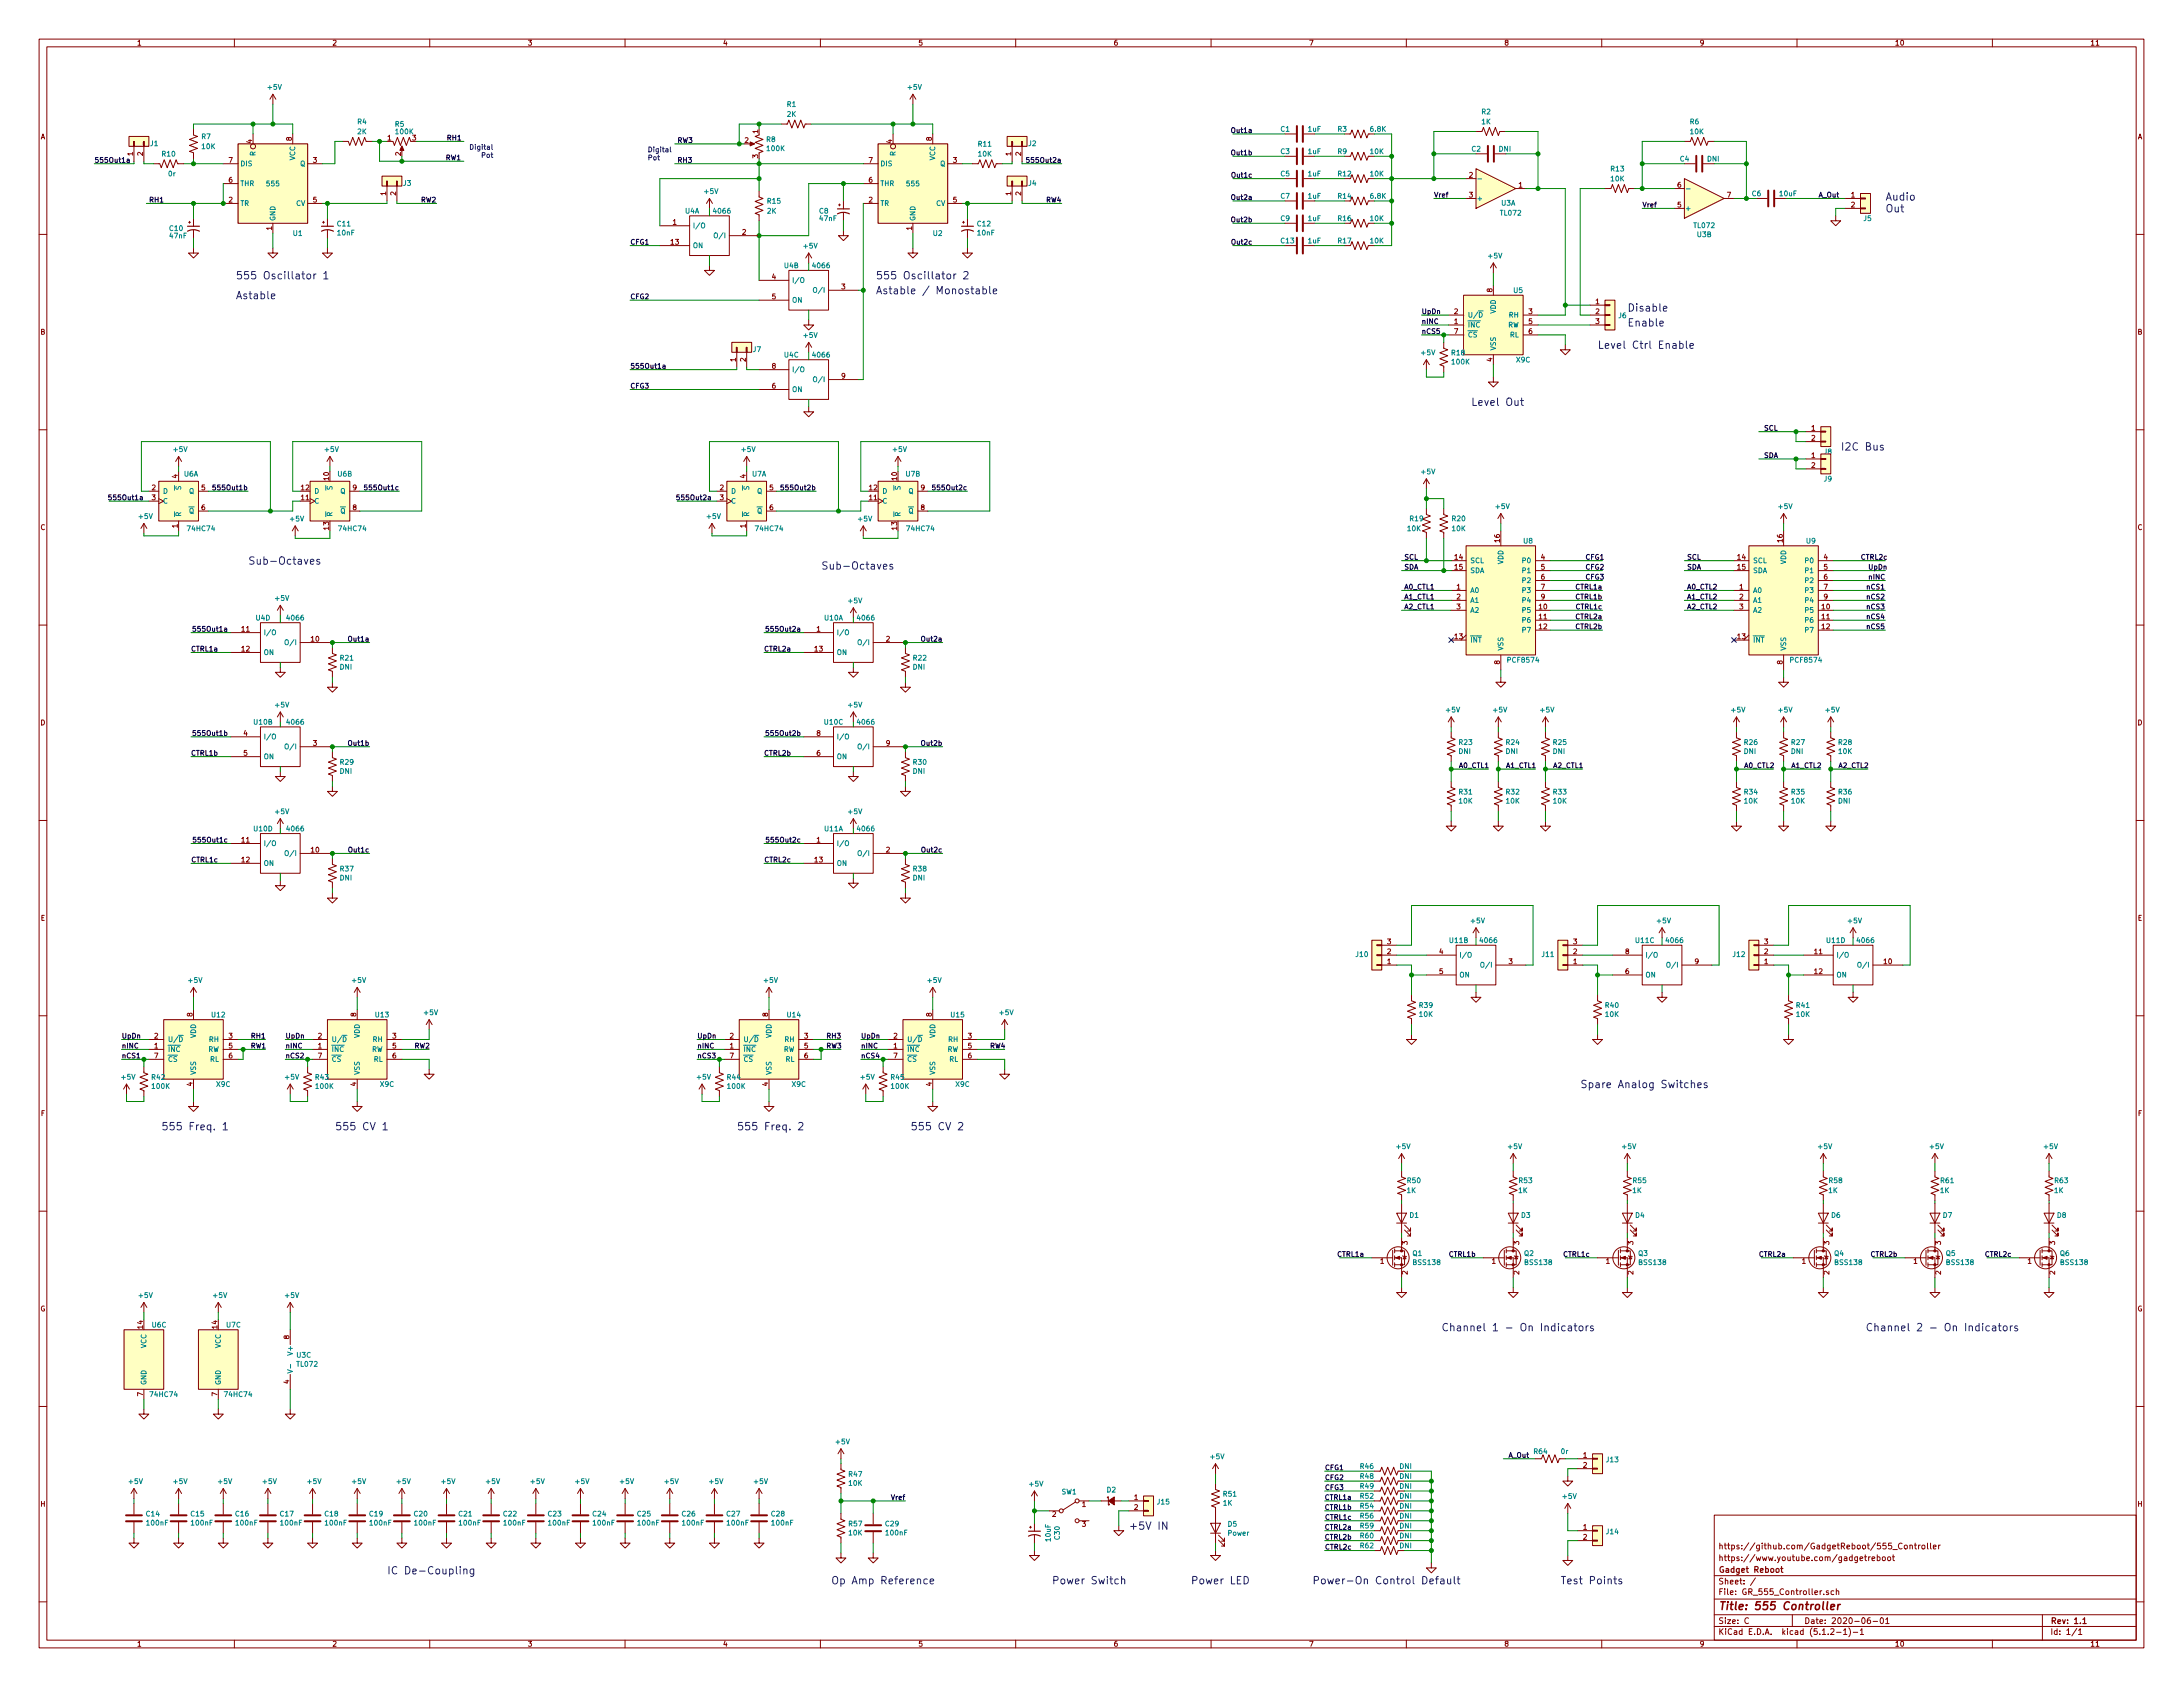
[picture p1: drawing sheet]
<svg xmlns="http://www.w3.org/2000/svg" width="559mm" height="432mm" viewBox="0 0 559 432" stroke-linecap="round" stroke-linejoin="round" font-family="sans-serif">
<defs><g id="words">
<text font-size="2.8" fill="#840000" x="439.8" y="412.1">Title: 555 Controller</text>
<g font-size="2.7" fill="#0000c2">
<text x="482.6" y="51.3">Audio</text>
<text x="482.6" y="54.4">Out</text>
<text x="60.3" y="71.5">555 Oscillator 1</text>
<text x="224.2" y="71.5">555 Oscillator 2</text>
<text x="60.3" y="76.6">Astable</text>
<text x="224.2" y="75.3">Astable / Monostable</text>
<text x="416.6" y="79.8">Disable</text>
<text x="416.6" y="83.6">Enable</text>
<text x="408.9" y="89.3">Level Ctrl Enable</text>
<text x="376.6" y="103.9">Level Out</text>
<text x="471.2" y="115.3">I2C Bus</text>
<text x="63.5" y="144.5">Sub-Octaves</text>
<text x="210.2" y="145.8">Sub-Octaves</text>
<text x="404.5" y="278.5">Spare Analog Switches</text>
<text x="41.3" y="289.3">555 Freq. 1</text>
<text x="85.7" y="289.3">555 CV 1</text>
<text x="188.6" y="289.3">555 Freq. 2</text>
<text x="233" y="289.3">555 CV 2</text>
<text x="368.9" y="340.7">Channel 1 - On Indicators</text>
<text x="477.5" y="340.7">Channel 2 - On Indicators</text>
<text x="288.9" y="391.5">+5V IN</text>
<text x="99.1" y="403">IC De-Coupling</text>
<text x="212.7" y="405.5">Op Amp Reference</text>
<text x="269.2" y="405.5">Power Switch</text>
<text x="304.8" y="405.5">Power LED</text>
<text x="335.9" y="405.5">Power-On Control Default</text>
<text x="399.4" y="405.5">Test Points</text>
</g>
<g font-size="2.1" fill="#840000">
<text x="439.8" y="399.5">https://www.youtube.com/gadgetreboot</text>
<text x="439.8" y="396.5">https://github.com/GadgetReboot/555_Controller</text>
<text x="439.8" y="405.5">Sheet: /</text>
<text x="439.8" y="402.5">Gadget Reboot</text>
<text x="439.8" y="408.2">File: GR_555_Controller.sch</text>
<text x="439.8" y="418.4">KiCad E.D.A. kicad (5.1.2-1)-1</text>
<text x="439.8" y="415.6">Size: C</text>
<text x="461.8" y="415.6">Date: 2020-06-01</text>
<text x="524.8" y="415.6">Rev: 1.1</text>
<text x="524.8" y="418.4">Id: 1/1</text>
</g>
<g font-size="1.8" fill="#840000">
<text x="35" y="11.6">1</text>
<text x="85" y="11.6">2</text>
<text x="135" y="11.6">3</text>
<text x="185" y="11.6">4</text>
<text x="235" y="11.6">5</text>
<text x="285" y="11.6">6</text>
<text x="335" y="11.6">7</text>
<text x="385" y="11.6">8</text>
<text x="435" y="11.6">9</text>
<text x="485" y="11.6">10</text>
<text x="535" y="11.6">11</text>
<text x="10.4" y="35.6">A</text>
<text x="99.2" y="35.9">1</text>
<text x="105.6" y="35.9">3</text>
<text x="194.1" y="34.1" transform="rotate(-90 194.1 34.1)">1</text>
<text x="547.2" y="35.6">A</text>
<text x="34" y="39.9" transform="rotate(-90 34 39.9)">1</text>
<text x="36.6" y="39.9" transform="rotate(-90 36.6 39.9)">2</text>
<text x="58.6" y="41.7">7</text>
<text x="64.5" y="36.7" transform="rotate(-90 64.5 36.7)">4</text>
<text x="74.7" y="36" transform="rotate(-90 74.7 36)">8</text>
<text x="80.2" y="41.7">3</text>
<text x="102.6" y="39.9" transform="rotate(-90 102.6 39.9)">2</text>
<text x="190.7" y="36.6">2</text>
<text x="194.1" y="40.5" transform="rotate(-90 194.1 40.5)">3</text>
<text x="222.4" y="41.7">7</text>
<text x="228.3" y="36.7" transform="rotate(-90 228.3 36.7)">4</text>
<text x="238.5" y="36" transform="rotate(-90 238.5 36)">8</text>
<text x="244" y="41.7">3</text>
<text x="258.8" y="39.9" transform="rotate(-90 258.8 39.9)">1</text>
<text x="261.4" y="39.9" transform="rotate(-90 261.4 39.9)">2</text>
<text x="58.6" y="46.7">6</text>
<text x="222.4" y="46.7">6</text>
<text x="376.1" y="45.5">2</text>
<text x="58.6" y="51.8">2</text>
<text x="80.2" y="51.8">5</text>
<text x="98.8" y="50" transform="rotate(-90 98.8 50)">1</text>
<text x="101.3" y="50" transform="rotate(-90 101.3 50)">2</text>
<text x="222.4" y="51.8">2</text>
<text x="244" y="51.8">5</text>
<text x="258.8" y="50" transform="rotate(-90 258.8 50)">1</text>
<text x="261.4" y="50" transform="rotate(-90 261.4 50)">2</text>
<text x="376.1" y="50.5">3</text>
<text x="388.8" y="48">1</text>
<text x="429.4" y="53.1">5</text>
<text x="429.4" y="48">6</text>
<text x="442.1" y="50.5">7</text>
<text x="473.9" y="50.5">1</text>
<text x="473.9" y="53.1">2</text>
<text x="69.6" y="58.9" transform="rotate(-90 69.6 58.9)">1</text>
<text x="172.2" y="57.5">1</text>
<text x="233.4" y="58.9" transform="rotate(-90 233.4 58.9)">1</text>
<text x="171.8" y="62.6">13</text>
<text x="190" y="60.1">2</text>
<text x="197.6" y="71.5">4</text>
<text x="197.6" y="76.6">5</text>
<text x="215.4" y="74">3</text>
<text x="382" y="74.8" transform="rotate(-90 382 74.8)">8</text>
<text x="408.5" y="77.9">1</text>
<text x="372.3" y="82.9">1</text>
<text x="372.3" y="80.4">2</text>
<text x="391.3" y="80.4">3</text>
<text x="391.3" y="82.9">5</text>
<text x="408.5" y="80.4">2</text>
<text x="408.5" y="82.9">3</text>
<text x="10.4" y="85.6">B</text>
<text x="372.3" y="85.5">7</text>
<text x="391.3" y="85.5">6</text>
<text x="547.2" y="85.6">B</text>
<text x="188.3" y="92.6" transform="rotate(-90 188.3 92.6)">1</text>
<text x="190.9" y="92.6" transform="rotate(-90 190.9 92.6)">2</text>
<text x="197.6" y="94.4">8</text>
<text x="382" y="92.6" transform="rotate(-90 382 92.6)">4</text>
<text x="197.6" y="99.4">6</text>
<text x="215.4" y="96.9">9</text>
<text x="463.7" y="110.2">1</text>
<text x="463.7" y="112.8">2</text>
<text x="463.7" y="117.2">1</text>
<text x="463.7" y="119.8">2</text>
<text x="38.9" y="125.5">2</text>
<text x="45.5" y="122.4" transform="rotate(-90 45.5 122.4)">4</text>
<text x="51.6" y="125.5">5</text>
<text x="77.1" y="125.5">12</text>
<text x="84.2" y="122.9" transform="rotate(-90 84.2 122.9)">10</text>
<text x="90.3" y="125.5">9</text>
<text x="184.3" y="125.5">2</text>
<text x="190.9" y="122.4" transform="rotate(-90 190.9 122.4)">4</text>
<text x="197" y="125.5">5</text>
<text x="222.6" y="125.5">12</text>
<text x="229.6" y="122.9" transform="rotate(-90 229.6 122.9)">10</text>
<text x="235.7" y="125.5">9</text>
<text x="38.9" y="128">3</text>
<text x="51.6" y="130.6">6</text>
<text x="77.1" y="128">11</text>
<text x="90.3" y="130.6">8</text>
<text x="184.3" y="128">3</text>
<text x="197" y="130.6">6</text>
<text x="222.6" y="128">11</text>
<text x="235.7" y="130.6">8</text>
<text x="10.4" y="135.6">C</text>
<text x="45.5" y="135.1" transform="rotate(-90 45.5 135.1)">1</text>
<text x="84.2" y="135.6" transform="rotate(-90 84.2 135.6)">13</text>
<text x="190.9" y="135.1" transform="rotate(-90 190.9 135.1)">1</text>
<text x="229.6" y="135.6" transform="rotate(-90 229.6 135.6)">13</text>
<text x="547.2" y="135.6">C</text>
<text x="372.4" y="143.3">14</text>
<text x="383.9" y="138.8" transform="rotate(-90 383.9 138.8)">16</text>
<text x="394.5" y="143.3">4</text>
<text x="444.8" y="143.3">14</text>
<text x="456.3" y="138.8" transform="rotate(-90 456.3 138.8)">16</text>
<text x="466.9" y="143.3">4</text>
<text x="372.4" y="145.8">15</text>
<text x="394.5" y="145.8">5</text>
<text x="394.5" y="148.3">6</text>
<text x="444.8" y="145.8">15</text>
<text x="466.9" y="145.8">5</text>
<text x="466.9" y="148.3">6</text>
<text x="372.9" y="150.9">1</text>
<text x="372.9" y="153.4">2</text>
<text x="372.9" y="156">3</text>
<text x="394" y="156">10</text>
<text x="394.5" y="150.9">7</text>
<text x="394.5" y="153.4">9</text>
<text x="445.3" y="150.9">1</text>
<text x="445.3" y="153.4">2</text>
<text x="445.3" y="156">3</text>
<text x="466.4" y="156">10</text>
<text x="466.9" y="150.9">7</text>
<text x="466.9" y="153.4">9</text>
<text x="61.9" y="161.7">11</text>
<text x="209.1" y="161.7">1</text>
<text x="394" y="158.5">11</text>
<text x="394" y="161">12</text>
<text x="466.4" y="158.5">11</text>
<text x="466.4" y="161">12</text>
<text x="61.9" y="166.8">12</text>
<text x="79.7" y="164.2">10</text>
<text x="208.6" y="166.8">13</text>
<text x="226.8" y="164.2">2</text>
<text x="372.4" y="163.6">13</text>
<text x="444.8" y="163.6">13</text>
<text x="383.9" y="170" transform="rotate(-90 383.9 170)">8</text>
<text x="456.3" y="170" transform="rotate(-90 456.3 170)">8</text>
<text x="10.4" y="185.6">D</text>
<text x="547.2" y="185.6">D</text>
<text x="62.4" y="188.3">4</text>
<text x="80.2" y="190.9">3</text>
<text x="209.1" y="188.3">8</text>
<text x="226.8" y="190.9">9</text>
<text x="62.4" y="193.4">5</text>
<text x="209.1" y="193.4">6</text>
<text x="61.9" y="215.6">11</text>
<text x="209.1" y="215.6">1</text>
<text x="61.9" y="220.7">12</text>
<text x="79.7" y="218.2">10</text>
<text x="208.6" y="220.7">13</text>
<text x="226.8" y="218.2">2</text>
<text x="10.4" y="235.6">E</text>
<text x="547.2" y="235.6">E</text>
<text x="355.1" y="244.2">2</text>
<text x="355.1" y="241.7">3</text>
<text x="368.5" y="244.2">4</text>
<text x="402.7" y="244.2">2</text>
<text x="402.7" y="241.7">3</text>
<text x="416.1" y="244.2">8</text>
<text x="451.6" y="244.2">2</text>
<text x="451.6" y="241.7">3</text>
<text x="464.5" y="244.2">11</text>
<text x="355.1" y="246.8">1</text>
<text x="368.5" y="249.3">5</text>
<text x="386.2" y="246.8">3</text>
<text x="402.7" y="246.8">1</text>
<text x="416.1" y="249.3">6</text>
<text x="433.9" y="246.8">9</text>
<text x="451.6" y="246.8">1</text>
<text x="464.5" y="249.3">12</text>
<text x="482.3" y="246.8">10</text>
<text x="49.3" y="260.2" transform="rotate(-90 49.3 260.2)">8</text>
<text x="91.2" y="260.2" transform="rotate(-90 91.2 260.2)">8</text>
<text x="196.6" y="260.2" transform="rotate(-90 196.6 260.2)">8</text>
<text x="238.5" y="260.2" transform="rotate(-90 238.5 260.2)">8</text>
<text x="39.5" y="268.4">1</text>
<text x="39.5" y="265.8">2</text>
<text x="58.6" y="265.8">3</text>
<text x="58.6" y="268.4">5</text>
<text x="81.4" y="268.4">1</text>
<text x="81.4" y="265.8">2</text>
<text x="100.5" y="265.8">3</text>
<text x="100.5" y="268.4">5</text>
<text x="186.8" y="268.4">1</text>
<text x="186.8" y="265.8">2</text>
<text x="205.9" y="265.8">3</text>
<text x="205.9" y="268.4">5</text>
<text x="228.8" y="268.4">1</text>
<text x="228.8" y="265.8">2</text>
<text x="247.8" y="265.8">3</text>
<text x="247.8" y="268.4">5</text>
<text x="39.5" y="270.9">7</text>
<text x="58.6" y="270.9">6</text>
<text x="81.4" y="270.9">7</text>
<text x="100.5" y="270.9">6</text>
<text x="186.8" y="270.9">7</text>
<text x="205.9" y="270.9">6</text>
<text x="228.8" y="270.9">7</text>
<text x="247.8" y="270.9">6</text>
<text x="49.3" y="278" transform="rotate(-90 49.3 278)">4</text>
<text x="91.2" y="278" transform="rotate(-90 91.2 278)">4</text>
<text x="196.6" y="278" transform="rotate(-90 196.6 278)">4</text>
<text x="238.5" y="278" transform="rotate(-90 238.5 278)">4</text>
<text x="10.5" y="285.6">F</text>
<text x="547.3" y="285.6">F</text>
<text x="353.3" y="323.5">1</text>
<text x="360.3" y="318.6" transform="rotate(-90 360.3 318.6)">3</text>
<text x="381.9" y="323.5">1</text>
<text x="388.9" y="318.6" transform="rotate(-90 388.9 318.6)">3</text>
<text x="411.1" y="323.5">1</text>
<text x="418.1" y="318.6" transform="rotate(-90 418.1 318.6)">3</text>
<text x="461.3" y="323.5">1</text>
<text x="468.2" y="318.6" transform="rotate(-90 468.2 318.6)">3</text>
<text x="489.9" y="323.5">1</text>
<text x="496.8" y="318.6" transform="rotate(-90 496.8 318.6)">3</text>
<text x="519.1" y="323.5">1</text>
<text x="526" y="318.6" transform="rotate(-90 526 318.6)">3</text>
<text x="360.3" y="326.2" transform="rotate(-90 360.3 326.2)">2</text>
<text x="388.9" y="326.2" transform="rotate(-90 388.9 326.2)">2</text>
<text x="418.1" y="326.2" transform="rotate(-90 418.1 326.2)">2</text>
<text x="468.2" y="326.2" transform="rotate(-90 468.2 326.2)">2</text>
<text x="496.8" y="326.2" transform="rotate(-90 496.8 326.2)">2</text>
<text x="526" y="326.2" transform="rotate(-90 526 326.2)">2</text>
<text x="10.3" y="335.6">G</text>
<text x="547.1" y="335.6">G</text>
<text x="36.6" y="340.1" transform="rotate(-90 36.6 340.1)">14</text>
<text x="55.6" y="340.1" transform="rotate(-90 55.6 340.1)">14</text>
<text x="74" y="342.7" transform="rotate(-90 74 342.7)">8</text>
<text x="36.6" y="357.4" transform="rotate(-90 36.6 357.4)">7</text>
<text x="55.6" y="357.4" transform="rotate(-90 55.6 357.4)">7</text>
<text x="74" y="354.2" transform="rotate(-90 74 354.2)">4</text>
<text x="405.3" y="373.1">1</text>
<text x="405.3" y="375.7">2</text>
<text x="290.3" y="383.9">1</text>
<text x="10.4" y="385.6">H</text>
<text x="269.4" y="388.2">2</text>
<text x="277" y="385.7">1</text>
<text x="290.3" y="386.5">2</text>
<text x="547.2" y="385.6">H</text>
<text x="277" y="390.8">3</text>
<text x="405.3" y="391.5">1</text>
<text x="405.3" y="394.1">2</text>
<text x="35" y="421.4">1</text>
<text x="85" y="421.4">2</text>
<text x="135" y="421.4">3</text>
<text x="185" y="421.4">4</text>
<text x="235" y="421.4">5</text>
<text x="285" y="421.4">6</text>
<text x="335" y="421.4">7</text>
<text x="385" y="421.4">8</text>
<text x="435" y="421.4">9</text>
<text x="485" y="421.4">10</text>
<text x="535" y="421.4">11</text>
</g>
<g font-size="1.8" fill="#008484">
<text x="68.6" y="23">+5V</text>
<text x="232.5" y="23">+5V</text>
<text x="201.5" y="27.4">R1</text>
<text x="201.5" y="29.9">2K</text>
<text x="379.3" y="29.3">R2</text>
<text x="51.6" y="35.6">R7</text>
<text x="91.5" y="31.8">R4</text>
<text x="91.5" y="34.3">2K</text>
<text x="101.2" y="32.4">R5</text>
<text x="101.4" y="34.3">100K</text>
<text x="327.9" y="33.7">C1</text>
<text x="334.9" y="33.7">1uF</text>
<text x="342.5" y="33.7">R3</text>
<text x="350.9" y="33.7">6.8K</text>
<text x="379.3" y="31.8">1K</text>
<text x="432.6" y="31.8">R6</text>
<text x="432.7" y="34.3">10K</text>
<text x="38.5" y="37.4">J1</text>
<text x="41.5" y="40.1">R10</text>
<text x="51.7" y="38.2">10K</text>
<text x="65.4" y="39.9" transform="rotate(-90 65.4 39.9)">R</text>
<text x="75.6" y="41.1" transform="rotate(-90 75.6 41.1)">VCC</text>
<text x="196.2" y="36.3">R8</text>
<text x="196.4" y="38.7">100K</text>
<text x="229.2" y="39.9" transform="rotate(-90 229.2 39.9)">R</text>
<text x="239.4" y="41.1" transform="rotate(-90 239.4 41.1)">VCC</text>
<text x="250.5" y="37.5">R11</text>
<text x="250.5" y="40.1">10K</text>
<text x="263.3" y="37.4">J2</text>
<text x="327.9" y="39.4">C3</text>
<text x="334.9" y="39.4">1uF</text>
<text x="342.5" y="39.4">R9</text>
<text x="350.8" y="39.4">10K</text>
<text x="376.8" y="38.8">C2</text>
<text x="383.7" y="38.8">DNI</text>
<text x="430.1" y="41.3">C4</text>
<text x="437" y="41.3">DNI</text>
<text x="43.2" y="45.1">0r</text>
<text x="61.5" y="47.6">THR</text>
<text x="61.5" y="42.5">DIS</text>
<text x="68.4" y="47.7">555</text>
<text x="76.9" y="42.5">Q</text>
<text x="103.3" y="47.5">J3</text>
<text x="225.3" y="47.6">THR</text>
<text x="225.3" y="42.5">DIS</text>
<text x="232.2" y="47.7">555</text>
<text x="240.7" y="42.5">Q</text>
<text x="263.3" y="47.5">J4</text>
<text x="327.9" y="45.1">C5</text>
<text x="334.9" y="45.1">1uF</text>
<text x="342.5" y="45.1">R12</text>
<text x="350.8" y="45.1">10K</text>
<text x="412.4" y="43.9">R13</text>
<text x="412.4" y="46.4">10K</text>
<text x="61.5" y="52.7">TR</text>
<text x="75.8" y="52.7">CV</text>
<text x="180.4" y="49.6">+5V</text>
<text x="196.5" y="52.1">R15</text>
<text x="225.3" y="52.7">TR</text>
<text x="239.6" y="52.7">CV</text>
<text x="327.9" y="50.9">C7</text>
<text x="334.9" y="50.9">1uF</text>
<text x="342.5" y="50.9">R14</text>
<text x="350.9" y="50.9">6.8K</text>
<text x="378" y="51.4">+</text>
<text x="384.3" y="52.6">U3A</text>
<text x="431.3" y="54">+</text>
<text x="448.5" y="50.2">C6</text>
<text x="455.6" y="50.2">10uF</text>
<text x="43.5" y="59.1">C10</text>
<text x="70.5" y="56.6" transform="rotate(-90 70.5 56.6)">GND</text>
<text x="86.4" y="57.9">C11</text>
<text x="175.4" y="54.7">U4A</text>
<text x="177.3" y="58.4">I/O</text>
<text x="182.8" y="54.7">4066</text>
<text x="196.4" y="54.7">2K</text>
<text x="209.8" y="54.7">C8</text>
<text x="209.9" y="56.6">47nF</text>
<text x="234.3" y="56.6" transform="rotate(-90 234.3 56.6)">GND</text>
<text x="250.2" y="57.9">C12</text>
<text x="327.9" y="56.6">C9</text>
<text x="334.9" y="56.6">1uF</text>
<text x="342.5" y="56.6">R16</text>
<text x="350.8" y="56.6">10K</text>
<text x="384.2" y="55.2">TL072</text>
<text x="433.7" y="58.4">TL072</text>
<text x="477.1" y="56.6">J5</text>
<text x="43.5" y="61">47nF</text>
<text x="75.1" y="60.4">U1</text>
<text x="86.5" y="60.2">10nF</text>
<text x="177.3" y="63.5">ON</text>
<text x="183.6" y="61">O/I</text>
<text x="205.8" y="63.6">+5V</text>
<text x="238.9" y="60.4">U2</text>
<text x="250.3" y="60.2">10nF</text>
<text x="327.9" y="62.3">C13</text>
<text x="334.9" y="62.3">1uF</text>
<text x="342.5" y="62.3">R17</text>
<text x="350.8" y="62.3">10K</text>
<text x="434.5" y="60.7">U3B</text>
<text x="200.8" y="68.6">U4B</text>
<text x="208.2" y="68.6">4066</text>
<text x="381.1" y="66.1">+5V</text>
<text x="202.7" y="72.4">I/O</text>
<text x="202.7" y="77.5">ON</text>
<text x="209" y="74.9">O/I</text>
<text x="387.5" y="75">U5</text>
<text x="375.7" y="83.8">INC</text>
<text x="375.7" y="81.3">U/D</text>
<text x="382.9" y="80.3" transform="rotate(-90 382.9 80.3)">VDD</text>
<text x="385.9" y="83.8">RW</text>
<text x="386.3" y="81.3">RH</text>
<text x="414.4" y="81.4">J6</text>
<text x="205.8" y="86.5">+5V</text>
<text x="375.7" y="86.4">CS</text>
<text x="382.9" y="89.8" transform="rotate(-90 382.9 89.8)">VSS</text>
<text x="386.5" y="86.4">RL</text>
<text x="192.8" y="90.1">J7</text>
<text x="200.8" y="91.5">U4C</text>
<text x="202.7" y="95.2">I/O</text>
<text x="208.2" y="91.5">4066</text>
<text x="363.9" y="90.9">+5V</text>
<text x="371.6" y="91">R18</text>
<text x="371.8" y="93.3">100K</text>
<text x="388.2" y="92.8">X9C</text>
<text x="202.7" y="100.3">ON</text>
<text x="209" y="97.8">O/I</text>
<text x="44.5" y="115.7">+5V</text>
<text x="83.2" y="115.7">+5V</text>
<text x="189.9" y="115.7">+5V</text>
<text x="228.7" y="115.7">+5V</text>
<text x="466.9" y="116.3">J8</text>
<text x="46.4" y="125.4" transform="rotate(-90 46.4 125.4)">S</text>
<text x="47.1" y="122">U6A</text>
<text x="85.1" y="125.4" transform="rotate(-90 85.1 125.4)">S</text>
<text x="86.5" y="122">U6B</text>
<text x="191.8" y="125.4" transform="rotate(-90 191.8 125.4)">S</text>
<text x="192.6" y="122">U7A</text>
<text x="230.5" y="125.4" transform="rotate(-90 230.5 125.4)">S</text>
<text x="231.9" y="122">U7B</text>
<text x="363.9" y="121.4">+5V</text>
<text x="466.9" y="123.2">J9</text>
<text x="41.7" y="126.4">D</text>
<text x="41.7" y="128.9">C</text>
<text x="48.4" y="126.4">Q</text>
<text x="48.4" y="131.4">Q</text>
<text x="80.4" y="128.9">C</text>
<text x="80.4" y="126.4">D</text>
<text x="87.1" y="131.4">Q</text>
<text x="87.1" y="126.4">Q</text>
<text x="187.1" y="126.4">D</text>
<text x="187.1" y="128.9">C</text>
<text x="193.8" y="126.4">Q</text>
<text x="193.8" y="131.4">Q</text>
<text x="225.8" y="128.9">C</text>
<text x="225.8" y="126.4">D</text>
<text x="232.6" y="131.4">Q</text>
<text x="232.6" y="126.4">Q</text>
<text x="383" y="130.3">+5V</text>
<text x="455.3" y="130.3">+5V</text>
<text x="35.6" y="132.8">+5V</text>
<text x="46.4" y="132.3" transform="rotate(-90 46.4 132.3)">R</text>
<text x="48.2" y="135.9">74HC74</text>
<text x="74.3" y="133.5">+5V</text>
<text x="85.1" y="132.3" transform="rotate(-90 85.1 132.3)">R</text>
<text x="86.9" y="135.9">74HC74</text>
<text x="181" y="132.8">+5V</text>
<text x="191.8" y="132.3" transform="rotate(-90 191.8 132.3)">R</text>
<text x="193.6" y="135.9">74HC74</text>
<text x="219.8" y="133.5">+5V</text>
<text x="230.5" y="132.3" transform="rotate(-90 230.5 132.3)">R</text>
<text x="232.4" y="135.9">74HC74</text>
<text x="360.3" y="135.9">10K</text>
<text x="361" y="133.4">R19</text>
<text x="371.8" y="133.4">R20</text>
<text x="371.8" y="135.9">10K</text>
<text x="390" y="139.1">U8</text>
<text x="462.4" y="139.1">U9</text>
<text x="376.3" y="144.1">SCL</text>
<text x="376.3" y="146.7">SDA</text>
<text x="384.8" y="144.4" transform="rotate(-90 384.8 144.4)">VDD</text>
<text x="389.9" y="144.1">P0</text>
<text x="389.9" y="146.7">P1</text>
<text x="389.9" y="149.2">P2</text>
<text x="448.7" y="144.1">SCL</text>
<text x="448.7" y="146.7">SDA</text>
<text x="457.2" y="144.4" transform="rotate(-90 457.2 144.4)">VDD</text>
<text x="462.3" y="144.1">P0</text>
<text x="462.3" y="146.7">P1</text>
<text x="462.3" y="149.2">P2</text>
<text x="70.5" y="153.8">+5V</text>
<text x="217.2" y="154.4">+5V</text>
<text x="376.3" y="151.8">A0</text>
<text x="376.3" y="154.3">A1</text>
<text x="389.9" y="151.8">P3</text>
<text x="389.9" y="154.3">P4</text>
<text x="448.7" y="151.8">A0</text>
<text x="448.7" y="154.3">A1</text>
<text x="462.3" y="151.8">P3</text>
<text x="462.3" y="154.3">P4</text>
<text x="65.6" y="158.8">U4D</text>
<text x="73.6" y="158.8">4066</text>
<text x="211.1" y="158.8">U10A</text>
<text x="219.7" y="158.8">4066</text>
<text x="376.3" y="156.8">A2</text>
<text x="389.9" y="156.8">P5</text>
<text x="389.9" y="159.4">P6</text>
<text x="389.9" y="161.9">P7</text>
<text x="448.7" y="156.8">A2</text>
<text x="462.3" y="156.8">P5</text>
<text x="462.3" y="159.4">P6</text>
<text x="462.3" y="161.9">P7</text>
<text x="67.4" y="162.6">I/O</text>
<text x="67.4" y="167.6">ON</text>
<text x="73.7" y="165.1">O/I</text>
<text x="214.1" y="162.6">I/O</text>
<text x="214.1" y="167.6">ON</text>
<text x="220.4" y="165.1">O/I</text>
<text x="376.3" y="164.5">INT</text>
<text x="384.8" y="166.6" transform="rotate(-90 384.8 166.6)">VSS</text>
<text x="448.7" y="164.5">INT</text>
<text x="457.2" y="166.6" transform="rotate(-90 457.2 166.6)">VSS</text>
<text x="87" y="171.4">DNI</text>
<text x="87.1" y="169.1">R21</text>
<text x="233.7" y="171.4">DNI</text>
<text x="233.8" y="169.1">R22</text>
<text x="386.2" y="169.6">PCF8574</text>
<text x="458.5" y="169.6">PCF8574</text>
<text x="65" y="185.5">U10B</text>
<text x="70.5" y="181.1">+5V</text>
<text x="73.6" y="185.5">4066</text>
<text x="211.1" y="185.5">U10C</text>
<text x="217.2" y="181.1">+5V</text>
<text x="219.7" y="185.5">4066</text>
<text x="370.3" y="182.3">+5V</text>
<text x="382.3" y="182.3">+5V</text>
<text x="394.4" y="182.3">+5V</text>
<text x="443.3" y="182.3">+5V</text>
<text x="455.3" y="182.3">+5V</text>
<text x="467.4" y="182.3">+5V</text>
<text x="67.4" y="189.2">I/O</text>
<text x="73.7" y="191.8">O/I</text>
<text x="214.1" y="189.2">I/O</text>
<text x="220.4" y="191.8">O/I</text>
<text x="373.5" y="190.7">R23</text>
<text x="385.6" y="190.7">R24</text>
<text x="397.7" y="190.7">R25</text>
<text x="446.6" y="190.7">R26</text>
<text x="458.6" y="190.7">R27</text>
<text x="470.7" y="190.7">R28</text>
<text x="67.4" y="194.3">ON</text>
<text x="87.1" y="195.7">R29</text>
<text x="214.1" y="194.3">ON</text>
<text x="233.8" y="195.7">R30</text>
<text x="373.4" y="193">DNI</text>
<text x="385.5" y="193">DNI</text>
<text x="397.5" y="193">DNI</text>
<text x="446.4" y="193">DNI</text>
<text x="458.5" y="193">DNI</text>
<text x="470.7" y="193">10K</text>
<text x="87" y="198">DNI</text>
<text x="233.7" y="198">DNI</text>
<text x="373.5" y="203.4">R31</text>
<text x="385.6" y="203.4">R32</text>
<text x="397.7" y="203.4">R33</text>
<text x="446.6" y="203.4">R34</text>
<text x="458.6" y="203.4">R35</text>
<text x="470.7" y="203.4">R36</text>
<text x="70.5" y="208.4">+5V</text>
<text x="217.2" y="208.4">+5V</text>
<text x="373.5" y="205.7">10K</text>
<text x="385.6" y="205.7">10K</text>
<text x="397.7" y="205.7">10K</text>
<text x="446.6" y="205.7">10K</text>
<text x="458.6" y="205.7">10K</text>
<text x="470.6" y="205.7">DNI</text>
<text x="65" y="212.8">U10D</text>
<text x="73.6" y="212.8">4066</text>
<text x="211.1" y="212.8">U11A</text>
<text x="219.7" y="212.8">4066</text>
<text x="67.4" y="216.5">I/O</text>
<text x="67.4" y="221.6">ON</text>
<text x="73.7" y="219.1">O/I</text>
<text x="214.1" y="216.5">I/O</text>
<text x="214.1" y="221.6">ON</text>
<text x="220.4" y="219.1">O/I</text>
<text x="87" y="225.3">DNI</text>
<text x="87.1" y="223">R37</text>
<text x="233.7" y="225.3">DNI</text>
<text x="233.8" y="223">R38</text>
<text x="376.6" y="236.3">+5V</text>
<text x="424.2" y="236.3">+5V</text>
<text x="473.1" y="236.3">+5V</text>
<text x="347.1" y="244.9">J10</text>
<text x="371.1" y="241.4">U11B</text>
<text x="373.5" y="245.1">I/O</text>
<text x="379" y="241.4">4066</text>
<text x="394.8" y="244.9">J11</text>
<text x="418.7" y="241.4">U11C</text>
<text x="421.1" y="245.1">I/O</text>
<text x="426.7" y="241.4">4066</text>
<text x="443.7" y="244.9">J12</text>
<text x="467.6" y="241.4">U11D</text>
<text x="470" y="245.1">I/O</text>
<text x="475.6" y="241.4">4066</text>
<text x="48.3" y="251.6">+5V</text>
<text x="90.2" y="251.6">+5V</text>
<text x="195.6" y="251.6">+5V</text>
<text x="237.5" y="251.6">+5V</text>
<text x="373.5" y="250.2">ON</text>
<text x="379.8" y="247.6">O/I</text>
<text x="421.1" y="250.2">ON</text>
<text x="427.4" y="247.6">O/I</text>
<text x="470" y="250.2">ON</text>
<text x="476.3" y="247.6">O/I</text>
<text x="363.4" y="258">R39</text>
<text x="411" y="258">R40</text>
<text x="459.9" y="258">R41</text>
<text x="54.3" y="260.4">U12</text>
<text x="96.2" y="260.4">U13</text>
<text x="108.6" y="259.8">+5V</text>
<text x="201.6" y="260.4">U14</text>
<text x="243.5" y="260.4">U15</text>
<text x="256" y="259.8">+5V</text>
<text x="363.4" y="260.3">10K</text>
<text x="411" y="260.3">10K</text>
<text x="459.9" y="260.3">10K</text>
<text x="42.9" y="269.2">INC</text>
<text x="42.9" y="266.7">U/D</text>
<text x="50.2" y="265.7" transform="rotate(-90 50.2 265.7)">VDD</text>
<text x="53.2" y="269.2">RW</text>
<text x="53.6" y="266.7">RH</text>
<text x="84.8" y="269.2">INC</text>
<text x="84.8" y="266.7">U/D</text>
<text x="92.1" y="265.7" transform="rotate(-90 92.1 265.7)">VDD</text>
<text x="95.1" y="269.2">RW</text>
<text x="95.5" y="266.7">RH</text>
<text x="190.2" y="269.2">INC</text>
<text x="190.2" y="266.7">U/D</text>
<text x="197.5" y="265.7" transform="rotate(-90 197.5 265.7)">VDD</text>
<text x="200.5" y="269.2">RW</text>
<text x="200.9" y="266.7">RH</text>
<text x="232.2" y="269.2">INC</text>
<text x="232.2" y="266.7">U/D</text>
<text x="239.4" y="265.7" transform="rotate(-90 239.4 265.7)">VDD</text>
<text x="242.4" y="269.2">RW</text>
<text x="242.8" y="266.7">RH</text>
<text x="42.9" y="271.8">CS</text>
<text x="50.2" y="275.2" transform="rotate(-90 50.2 275.2)">VSS</text>
<text x="53.8" y="271.8">RL</text>
<text x="84.8" y="271.8">CS</text>
<text x="92.1" y="275.2" transform="rotate(-90 92.1 275.2)">VSS</text>
<text x="95.7" y="271.8">RL</text>
<text x="190.2" y="271.8">CS</text>
<text x="197.5" y="275.2" transform="rotate(-90 197.5 275.2)">VSS</text>
<text x="201.1" y="271.8">RL</text>
<text x="232.2" y="271.8">CS</text>
<text x="239.4" y="275.2" transform="rotate(-90 239.4 275.2)">VSS</text>
<text x="243" y="271.8">RL</text>
<text x="31.2" y="276.3">+5V</text>
<text x="38.9" y="276.4">R42</text>
<text x="39" y="278.7">100K</text>
<text x="55.4" y="278.2">X9C</text>
<text x="73.1" y="276.3">+5V</text>
<text x="80.8" y="276.4">R43</text>
<text x="80.9" y="278.7">100K</text>
<text x="97.4" y="278.2">X9C</text>
<text x="178.5" y="276.3">+5V</text>
<text x="186.2" y="276.4">R44</text>
<text x="186.3" y="278.7">100K</text>
<text x="202.8" y="278.2">X9C</text>
<text x="220.4" y="276.3">+5V</text>
<text x="228.1" y="276.4">R45</text>
<text x="228.2" y="278.7">100K</text>
<text x="244.7" y="278.2">X9C</text>
<text x="357.6" y="294.1">+5V</text>
<text x="386.1" y="294.1">+5V</text>
<text x="415.3" y="294.1">+5V</text>
<text x="465.5" y="294.1">+5V</text>
<text x="494.1" y="294.1">+5V</text>
<text x="523.3" y="294.1">+5V</text>
<text x="360.1" y="305.4">1K</text>
<text x="360.3" y="302.8">R50</text>
<text x="388.7" y="305.4">1K</text>
<text x="388.9" y="302.8">R53</text>
<text x="417.9" y="305.4">1K</text>
<text x="418.1" y="302.8">R55</text>
<text x="468.1" y="305.4">1K</text>
<text x="468.2" y="302.8">R58</text>
<text x="496.7" y="305.4">1K</text>
<text x="496.8" y="302.8">R61</text>
<text x="525.9" y="305.4">1K</text>
<text x="526" y="302.8">R63</text>
<text x="360.9" y="311.7">D1</text>
<text x="389.5" y="311.7">D3</text>
<text x="418.7" y="311.7">D4</text>
<text x="468.8" y="311.7">D6</text>
<text x="497.4" y="311.7">D7</text>
<text x="526.6" y="311.7">D8</text>
<text x="361.6" y="321.5">Q1</text>
<text x="361.9" y="323.8">BSS138</text>
<text x="390.2" y="321.5">Q2</text>
<text x="390.5" y="323.8">BSS138</text>
<text x="419.4" y="321.5">Q3</text>
<text x="419.7" y="323.8">BSS138</text>
<text x="469.6" y="321.5">Q4</text>
<text x="469.9" y="323.8">BSS138</text>
<text x="498.2" y="321.5">Q5</text>
<text x="498.4" y="323.8">BSS138</text>
<text x="527.4" y="321.5">Q6</text>
<text x="527.7" y="323.8">BSS138</text>
<text x="35.6" y="332.2">+5V</text>
<text x="54.7" y="332.2">+5V</text>
<text x="73.1" y="332.2">+5V</text>
<text x="39" y="339.8">U6C</text>
<text x="58" y="339.8">U7C</text>
<text x="37.5" y="345.1" transform="rotate(-90 37.5 345.1)">VCC</text>
<text x="56.5" y="345.1" transform="rotate(-90 56.5 345.1)">VCC</text>
<text x="74.9" y="346.5" transform="rotate(-90 74.9 346.5)">V+</text>
<text x="76" y="347.5">U3C</text>
<text x="76.1" y="349.8">TL072</text>
<text x="37.5" y="354.6" transform="rotate(-90 37.5 354.6)">GND</text>
<text x="38.7" y="357.6">74HC74</text>
<text x="56.5" y="354.6" transform="rotate(-90 56.5 354.6)">GND</text>
<text x="57.7" y="357.6">74HC74</text>
<text x="214" y="369.7">+5V</text>
<text x="217.3" y="378">R47</text>
<text x="309.9" y="373.5">+5V</text>
<text x="348.3" y="376">R46</text>
<text x="358.3" y="376">DNI</text>
<text x="392.7" y="372.2">R64</text>
<text x="399.6" y="372.2">0r</text>
<text x="411.3" y="374.3">J13</text>
<text x="33.1" y="379.8">+5V</text>
<text x="44.5" y="379.8">+5V</text>
<text x="55.9" y="379.8">+5V</text>
<text x="67.4" y="379.8">+5V</text>
<text x="78.8" y="379.8">+5V</text>
<text x="90.2" y="379.8">+5V</text>
<text x="101.7" y="379.8">+5V</text>
<text x="113.1" y="379.8">+5V</text>
<text x="124.5" y="379.8">+5V</text>
<text x="135.9" y="379.8">+5V</text>
<text x="147.4" y="379.8">+5V</text>
<text x="158.8" y="379.8">+5V</text>
<text x="170.2" y="379.8">+5V</text>
<text x="181.7" y="379.8">+5V</text>
<text x="193.1" y="379.8">+5V</text>
<text x="217.3" y="380.3">10K</text>
<text x="263.6" y="380.5">+5V</text>
<text x="271.8" y="382.5">SW1</text>
<text x="283.4" y="382">D2</text>
<text x="313.2" y="383.1">R51</text>
<text x="348.3" y="378.5">R48</text>
<text x="348.3" y="381.1">R49</text>
<text x="348.3" y="383.6">R52</text>
<text x="358.3" y="378.5">DNI</text>
<text x="358.3" y="381.1">DNI</text>
<text x="358.3" y="383.6">DNI</text>
<text x="400.1" y="383.6">+5V</text>
<text x="37.5" y="388.1">C14</text>
<text x="48.9" y="388.1">C15</text>
<text x="60.4" y="388.1">C16</text>
<text x="71.8" y="388.1">C17</text>
<text x="83.2" y="388.1">C18</text>
<text x="94.6" y="388.1">C19</text>
<text x="106.1" y="388.1">C20</text>
<text x="117.5" y="388.1">C21</text>
<text x="128.9" y="388.1">C22</text>
<text x="140.4" y="388.1">C23</text>
<text x="151.8" y="388.1">C24</text>
<text x="163.2" y="388.1">C25</text>
<text x="174.7" y="388.1">C26</text>
<text x="186.1" y="388.1">C27</text>
<text x="197.5" y="388.1">C28</text>
<text x="296.3" y="385.1">J15</text>
<text x="313.1" y="385.4">1K</text>
<text x="348.3" y="386.1">R54</text>
<text x="348.3" y="388.7">R56</text>
<text x="358.3" y="386.1">DNI</text>
<text x="358.3" y="388.7">DNI</text>
<text x="37.7" y="390.4">100nF</text>
<text x="49.1" y="390.4">100nF</text>
<text x="60.5" y="390.4">100nF</text>
<text x="72" y="390.4">100nF</text>
<text x="83.4" y="390.4">100nF</text>
<text x="94.8" y="390.4">100nF</text>
<text x="106.2" y="390.4">100nF</text>
<text x="117.7" y="390.4">100nF</text>
<text x="129.1" y="390.4">100nF</text>
<text x="140.5" y="390.4">100nF</text>
<text x="152" y="390.4">100nF</text>
<text x="163.4" y="390.4">100nF</text>
<text x="174.8" y="390.4">100nF</text>
<text x="186.3" y="390.4">100nF</text>
<text x="197.7" y="390.4">100nF</text>
<text x="217.3" y="390.7">R57</text>
<text x="217.3" y="393">10K</text>
<text x="226.7" y="390.7">C29</text>
<text x="226.9" y="393">100nF</text>
<text x="269" y="394.5" transform="rotate(-90 269 394.5)">10uF</text>
<text x="271.3" y="394" transform="rotate(-90 271.3 394)">C30</text>
<text x="314.4" y="390.8">D5</text>
<text x="314.4" y="393.1">Power</text>
<text x="348.3" y="391.2">R59</text>
<text x="348.3" y="393.8">R60</text>
<text x="358.3" y="391.2">DNI</text>
<text x="358.3" y="393.8">DNI</text>
<text x="411.3" y="392.7">J14</text>
<text x="348.3" y="396.3">R62</text>
<text x="358.3" y="396.3">DNI</text>
</g>
<g font-size="1.8">
<text x="114.3" y="35.9">RH1</text>
<text x="315.7" y="34">Out1a</text>
<text x="24.1" y="41.7">555Out1a</text>
<text x="114.2" y="41">RW1</text>
<text x="173.4" y="36.6">RW3</text>
<text x="173.4" y="41.7">RH3</text>
<text x="263.8" y="41.7">555Out2a</text>
<text x="315.6" y="39.8">Out1b</text>
<text x="315.7" y="45.5">Out1c</text>
<text x="38.1" y="51.8">RH1</text>
<text x="107.8" y="51.8">RW2</text>
<text x="267.8" y="51.8">RW4</text>
<text x="315.7" y="51.2">Out2a</text>
<text x="367" y="50.5">Vref</text>
<text x="420.4" y="53.1">Vref</text>
<text x="465.5" y="50.5">A_Out</text>
<text x="315.6" y="56.9">Out2b</text>
<text x="161.3" y="62.6">CFG1</text>
<text x="315.7" y="62.6">Out2c</text>
<text x="161.3" y="76.6">CFG2</text>
<text x="363.9" y="80.4">UpDn</text>
<text x="363.9" y="82.9">nINC</text>
<text x="363.9" y="85.5">nCS5</text>
<text x="161.3" y="94.4">555Out1a</text>
<text x="161.3" y="99.4">CFG3</text>
<text x="451.5" y="110.2">SCL</text>
<text x="451.5" y="117.2">SDA</text>
<text x="55.4" y="125.5">555Out1b</text>
<text x="94.3" y="125.5">555Out1c</text>
<text x="200.9" y="125.5">555Out2b</text>
<text x="239.7" y="125.5">555Out2c</text>
<text x="28.9" y="128">555Out1a</text>
<text x="174.3" y="128">555Out2a</text>
<text x="359.4" y="143.3">SCL</text>
<text x="405.8" y="143.3">CFG1</text>
<text x="431.8" y="143.3">SCL</text>
<text x="476.2" y="143.3">CTRL2c</text>
<text x="359.4" y="145.8">SDA</text>
<text x="405.8" y="145.8">CFG2</text>
<text x="405.8" y="148.3">CFG3</text>
<text x="431.8" y="145.8">SDA</text>
<text x="478.2" y="145.8">UpDn</text>
<text x="478.2" y="148.3">nINC</text>
<text x="359.4" y="150.9">A0_CTL1</text>
<text x="359.4" y="153.4">A1_CTL1</text>
<text x="359.4" y="156">A2_CTL1</text>
<text x="403.4" y="153.4">CTRL1b</text>
<text x="403.5" y="150.9">CTRL1a</text>
<text x="403.5" y="156">CTRL1c</text>
<text x="431.8" y="150.9">A0_CTL2</text>
<text x="431.8" y="153.4">A1_CTL2</text>
<text x="431.8" y="156">A2_CTL2</text>
<text x="478.1" y="150.9">nCS1</text>
<text x="478.1" y="153.4">nCS2</text>
<text x="478.1" y="156">nCS3</text>
<text x="50.4" y="161.7">555Out1a</text>
<text x="197.1" y="161.7">555Out2a</text>
<text x="403.4" y="161">CTRL2b</text>
<text x="403.5" y="158.5">CTRL2a</text>
<text x="478.1" y="158.5">nCS4</text>
<text x="478.1" y="161">nCS5</text>
<text x="49.2" y="166.8">CTRL1a</text>
<text x="89.6" y="164.2">Out1a</text>
<text x="195.9" y="166.8">CTRL2a</text>
<text x="236.3" y="164.2">Out2a</text>
<text x="50.4" y="188.3">555Out1b</text>
<text x="89.5" y="190.9">Out1b</text>
<text x="197.1" y="188.3">555Out2b</text>
<text x="236.2" y="190.9">Out2b</text>
<text x="49.1" y="193.4">CTRL1b</text>
<text x="195.8" y="193.4">CTRL2b</text>
<text x="373.4" y="196.6">A0_CTL1</text>
<text x="385.4" y="196.6">A1_CTL1</text>
<text x="397.5" y="196.6">A2_CTL1</text>
<text x="446.4" y="196.6">A0_CTL2</text>
<text x="458.5" y="196.6">A1_CTL2</text>
<text x="470.5" y="196.6">A2_CTL2</text>
<text x="50.4" y="215.6">555Out1c</text>
<text x="197.1" y="215.6">555Out2c</text>
<text x="49.2" y="220.7">CTRL1c</text>
<text x="89.6" y="218.2">Out1c</text>
<text x="195.9" y="220.7">CTRL2c</text>
<text x="236.3" y="218.2">Out2c</text>
<text x="31.1" y="265.8">UpDn</text>
<text x="31.1" y="268.4">nINC</text>
<text x="64.1" y="268.4">RW1</text>
<text x="64.1" y="265.8">RH1</text>
<text x="73" y="265.8">UpDn</text>
<text x="73" y="268.4">nINC</text>
<text x="106" y="268.4">RW2</text>
<text x="178.4" y="265.8">UpDn</text>
<text x="178.4" y="268.4">nINC</text>
<text x="211.5" y="268.4">RW3</text>
<text x="211.5" y="265.8">RH3</text>
<text x="220.3" y="265.8">UpDn</text>
<text x="220.3" y="268.4">nINC</text>
<text x="253.4" y="268.4">RW4</text>
<text x="31.1" y="270.9">nCS1</text>
<text x="73" y="270.9">nCS2</text>
<text x="178.4" y="270.9">nCS3</text>
<text x="220.3" y="270.9">nCS4</text>
<text x="342.6" y="321.7">CTRL1a</text>
<text x="371" y="321.7">CTRL1b</text>
<text x="400.4" y="321.7">CTRL1c</text>
<text x="450.5" y="321.7">CTRL2a</text>
<text x="479" y="321.7">CTRL2b</text>
<text x="508.3" y="321.7">CTRL2c</text>
<text x="339.1" y="376.3">CFG1</text>
<text x="386.1" y="373.1">A_Out</text>
<text x="228" y="383.9">Vref</text>
<text x="339.1" y="378.8">CFG2</text>
<text x="339.1" y="381.4">CFG3</text>
<text x="339.4" y="383.9">CTRL1a</text>
<text x="339.3" y="386.5">CTRL1b</text>
<text x="339.4" y="389">CTRL1c</text>
<text x="339.3" y="394.1">CTRL2b</text>
<text x="339.4" y="391.5">CTRL2a</text>
<text x="339.1" y="396.6">CTRL2c</text>
</g>
<g font-size="1.8" fill="#0000c2">
<text x="121" y="38.3">Digital</text>
<text x="123.5" y="40.4">Pot</text>
<text x="165.7" y="39">Digital</text>
<text x="165.7" y="41">Pot</text>
</g>
</g></defs>
<g fill="none" stroke="#840000" stroke-width=".26">
<path d="M10 10h538.8v411.8h-538.8zM12 12h534.8v407.8h-534.8zM60 10v2M110 10v2M160 10v2M210 10v2M260 10v2M310 10v2M360 10v2M410 10v2M460 10v2M510 10v2"/>
<path d="M536.5 11.6h.8M33 34.9h5.1v2.6h-5.1zM34.2 36.2h.2v1.3h-.2zM34.3 37.5v3.8M36.7 36.2h.3v1.3h-.3zM36.8 37.5v3.8M49.5 33v1.5l1 .4-2 .8 2 .7-2 .8 2 .8-2 .7 1 .4v1.5M61 36.8h17.7v20.4h-17.7zM64.8 34.3v2.5M69.8 24.1v2.6M69.8 24.1l-.7 1.3M69.8 24.1l.8 1.3"/>
<path d="M74.9 34.3v2.5M87.6 36.2h1.6l.3 1 .8-2 .8 2 .7-2 .8 2 .7-2 .4 1h1.5M100.3 36.2h.3l.4 1 .7-2 .8 2 .8-2 .7 2 .8-2 .4 1M102.9 37.7v1M191.8 36.8h1M194.3 34.5l-1 .4 2 .8-2 .7 2 .8-2 .8 2 .7-1 .4M200 31.8h1.5l.4-1.1 .8 2.1 .8-2.1 .7 2.1 .8-2.1 .7 2.1 .4-1h1.5M224.8 36.8h17.8v20.4h-17.8zM228.6 34.3v2.5M233.7 24.1v2.6M233.7 24.1l-.8 1.3M233.7 24.1l.7 1.3"/>
<path d="M238.8 34.3v2.5M257.8 34.9h5.1v2.6h-5.1zM259 36.2h.2v1.3h-.2zM259.1 37.5v3.8M261.5 36.2h.2v1.3h-.2zM261.6 37.5v3.8M328.9 34.3h2.8M333.8 34.3h2.7M344.2 34.3h1.5l.4-1 .7 2 .8-2 .8 2 .7-2 .8 2 .4-1h.2M377.8 33.7h1.5l.4-1.1 .8 2.1 .8-2.1 .7 2.1 .8-2.1 .7 2.1 .4-1h1.5M377.8 39.4h2.8M382.7 39.4h2.7"/>
<path d="M431.2 36.2h1.5l.4-1 .7 2 .8-2 .8 2 .7-2 .8 2 .4-1h1.5M10 60h2M39.4 41.9h1.5l.4 1 .7-2 .8 2 .8-2 .7 2 .8-2 .4 1h1.5M48.3 56.9h.5M48.5 56.6v.6M49.5 55.9v2M49.5 58.9v2.1M57.1 52.1h3.9M57.1 41.9h3.9M57.1 47h3.9M69.8 57.2v2.5M78.7 52.1h3.8"/>
<path d="M78.7 41.9h3.8M82.5 56.9h.6M82.8 56.6v.6M83.8 55.9v2M83.8 58.9v2.1M97.8 45.1h5.1v2.5h-5.1zM98.9 46.4h.3v1.2h-.3zM99.1 47.6v3.8M101.5 46.4h.2v1.2h-.2zM101.6 47.6v3.8M168.9 57.8h7.6M176.5 55.2h10.2v10.2h-10.2z"/>
<path d="M181.6 50.8l-.8 1.3M181.6 50.8v2.5M181.6 50.8l.8 1.3M194.3 48.9v1.5l1 .4-2 .8 2 .7-2 .8 2 .7-2 .8 1 .4v1.5M214.6 52.5h.5M214.9 52.2v.5M215.9 59.1v1.2h1.3l-1.3 1.3-1.3-1.3h1.3M215.9 51.4v2.1M215.9 54.5v2M221 52.1h3.8M221 41.9h3.8M221 47h3.8"/>
<path d="M233.7 57.2v2.5M242.6 52.1h3.8M242.6 41.9h3.8M246.4 56.9h.5M246.6 56.6v.6M247.6 55.9v2M247.6 58.9v2.1M248.9 41.9h1.5l.4-1 .8 2 .7-2 .8 2 .8-2 .7 2 .4-1h1.5M257.8 45.1h5.1v2.5h-5.1zM259 46.4h.2v1.2h-.2zM259.1 47.6v3.8M261.5 46.4h.2v1.2h-.2z"/>
<path d="M261.6 47.6v3.8M328.9 45.7h2.8M328.9 51.4h2.8M328.9 40h2.8M328.9 57.2h2.8M333.8 45.7h2.7M333.8 51.4h2.7M333.8 40h2.7M333.8 57.2h2.7M344.2 40h1.5l.4-1 .7 2 .8-2 .8 2 .7-2 .8 2 .4-1h.2M345.7 51.4l.4-1 .7 2.1 .8-2.1 .8 2.1 .7-2.1 .8 2.1 .4-1.1h.2M345.7 45.7l.4-1 .7 2 .8-2 .8 2 .7-2 .8 2 .4-1h.2"/>
<path d="M345.7 57.2l.4-1.1 .7 2.1 .8-2.1 .8 2.1 .7-2.1 .8 2.1 .4-1h.2M375.3 45.7h2.5M375.3 50.8h2.5M377.8 43.2l10.2 5.1-10.2 5zM388 48.3h2.5M410.8 48.3h1.6l.3-1.1 .8 2.1 .8-2.1 .7 2.1 .8-2.1 .8 2.1 .3-1h1.6M428.6 48.3h2.6M428.6 53.3h2.6M431.2 45.7l10.1 5.1-10.1 5.1zM431.2 41.9h2.8M436 41.9h2.8M441.3 50.8h2.6"/>
<path d="M449.6 50.8h2.8M454.4 50.8h2.8M469.9 55.2v1.3h1.3l-1.3 1.3-1.3-1.3h1.3M472.4 50.8h3.8M472.4 53.3h3.8M476.2 49.5h2.6v5.1h-2.6zM476.2 53.2h1.3v.3h-1.3zM476.2 50.7h1.3v.2h-1.3zM546.8 60h2M49.5 63.5v1.3h1.3l-1.3 1.2-1.2-1.2h1.2M69.8 63.5v1.3h1.3l-1.3 1.2-1.2-1.2h1.2M83.8 63.5v1.3h1.3l-1.3 1.2-1.3-1.2h1.3"/>
<path d="M168.9 62.9h7.6M181.6 67.9v1.3h1.3l-1.3 1.3-1.3-1.3h1.3M186.7 60.3h7.6M194.3 71.8h7.6M194.3 76.8h7.6M201.9 69.2h10.2v10.2h-10.2zM207 64.8l-.8 1.2M207 64.8v2.5M207 64.8l.8 1.2M212.1 74.3h7.6M233.7 63.5v1.3h1.2l-1.2 1.2-1.3-1.2h1.3M247.6 63.5v1.3h1.3l-1.3 1.2-1.2-1.2h1.2"/>
<path d="M333.8 62.9h2.7M345.7 62.9l.4-1.1 .7 2.1 .8-2.1 .8 2.1 .7-2.1 .8 2.1 .4-1h.2M374.6 75.6h15.3v15.2h-15.3zM382.3 67.3v2.6M382.3 73v2.6M382.3 67.3l-.8 1.3M382.3 67.3l.7 1.3M407 78.1h3.8M410.8 76.8h2.6v7.7h-2.6zM410.8 78h1.3v.2h-1.3zM187.3 87.6h5.1v2.6h-5.1zM188.5 88.9h.2v1.3h-.2z"/>
<path d="M188.6 90.2v3.8M191 88.9h.3v1.3h-.3zM191.1 90.2v3.8M194.3 99.7h7.6M194.3 94.6h7.6M201.9 92.1h10.2v10.1h-10.2zM207 81.9v1.3h1.3l-1.3 1.3-1.3-1.3h1.3M207 87.6v2.6M207 87.6l-.8 1.3M207 87.6l.8 1.3M212.1 97.2h7.6M365.1 92.1v2.5"/>
<path d="M365.1 92.1l-.7 1.2M365.1 92.1l.8 1.2M369.6 87.6v1.6l1 .3-2 .8 2 .8-2 .7 2 .8-2 .7 1 .4v1.6M370.8 83.2h3.8M370.8 80.6h3.8M370.8 85.7h3.8M382.3 96.5v1.3h1.2l-1.2 1.3-1.3-1.3h1.3M382.3 90.8v2.5M389.9 83.2h3.8M389.9 80.6h3.8M389.9 85.7h3.8M400.7 88.3v1.2h1.3l-1.3 1.3-1.3-1.3h1.3"/>
<path d="M407 83.2h3.8M407 80.6h3.8M410.8 83.1h1.3v.2h-1.3zM410.8 80.5h1.3v.3h-1.3zM10 110h2M45.7 116.8v2.6M45.7 116.8l-.7 1.3M45.7 116.8l.8 1.3M84.5 116.8l-.8 1.3M84.5 116.8v2.6M84.5 116.8l.7 1.3M191.1 116.8v2.6"/>
<path d="M191.1 116.8l-.7 1.3M191.1 116.8l.8 1.3M207 104.1v1.3h1.3l-1.3 1.3-1.3-1.3h1.3M229.9 116.8l-.8 1.3M229.9 116.8v2.6M229.9 116.8l.7 1.3M462.3 110.5h3.8M462.3 113h3.8M462.3 117.5h3.8M466.1 109.2h2.5v5.1h-2.5zM466.1 112.9h1.3v.3h-1.3zM466.1 110.4h1.3v.2h-1.3z"/>
<path d="M466.1 116.2h2.5v5.1h-2.5zM466.1 119.9h1.3v.2h-1.3zM466.1 117.3h1.3v.3h-1.3zM546.8 110h2M36.8 134l-.7 1.3M36.8 134v2.5M36.8 134l.8 1.3M38.1 125.7h2.5M38.1 128.3h2.5M40.6 123.2h10.2v10.2h-10.2zM40.6 127.6l1.3 .7-1.3 .6M45.7 120.7v2.5"/>
<path d="M45.7 133.4v2.5M50.8 125.7h2.5M50.8 130.8h2.5M75.6 134.6l-.8 1.3M75.6 134.6v2.6M75.6 134.6l.7 1.3M79.4 123.2h10.1v10.2h-10.1zM79.4 127.6l1.2 .7-1.2 .6M89.5 125.7h2.6M89.5 130.8h2.6M182.2 134l-.7 1.3M182.2 134v2.5"/>
<path d="M182.2 134l.8 1.3M183.5 125.7h2.6M183.5 128.3h2.6M186.1 123.2h10.1v10.2h-10.1zM186.1 127.6l1.2 .7-1.2 .6M191.1 120.7v2.5M191.1 133.4v2.5M196.2 125.7h2.6M196.2 130.8h2.6M221 134.6l-.8 1.3M221 134.6v2.6M221 134.6l.7 1.3"/>
<path d="M224.8 123.2h10.1v10.2h-10.1zM224.8 127.6l1.3 .7-1.3 .6M234.9 125.7h2.6M234.9 130.8h2.6M365.1 130.2v1.5l1 .4-2 .7 2 .8-2 .8 2 .7-2 .8 1 .4v1.5M365.1 122.6v2.5M365.1 122.6l-.7 1.2M365.1 122.6l.8 1.2M369.6 130.2v1.5l1 .4-2 .7 2 .8-2 .8 2 .7-2 .8 1 .4v1.5M375.3 139.7h17.8v27.9h-17.8zM384.2 131.4v2.6M384.2 135.9v3.8"/>
<path d="M384.2 131.4l-.8 1.3M384.2 131.4l.7 1.3M447.7 139.7h17.8v27.9h-17.8zM456.6 131.4v2.6M456.6 135.9v3.8M456.6 131.4l-.8 1.3M456.6 131.4l.7 1.3M462.3 120h3.8M10 160h2M66.7 159.4h10.1v10.1h-10.1zM71.8 154.9l-.8 1.3M71.8 154.9v2.6"/>
<path d="M71.8 154.9l.7 1.3M213.4 159.4h10.1v10.1h-10.1zM218.4 155.6l-.7 1.2M218.4 155.6v2.5M218.4 155.6l.8 1.2M371.5 151.1h3.8M371.5 156.2h3.8M371.5 143.5h3.8M371.5 146.1h3.8M371.5 153.7h3.8M393.1 151.1h3.8M393.1 156.2h3.8"/>
<path d="M393.1 158.8h3.8M393.1 143.5h3.8M393.1 146.1h3.8M393.1 153.7h3.8M393.1 148.6h3.8M443.9 151.1h3.8M443.9 156.2h3.8M443.9 143.5h3.8M443.9 146.1h3.8M443.9 153.7h3.8M465.5 151.1h3.8M465.5 156.2h3.8"/>
<path d="M465.5 158.8h3.8M465.5 143.5h3.8M465.5 146.1h3.8M465.5 153.7h3.8M465.5 148.6h3.8M546.8 160h2M59.1 161.9h7.6M59.1 167h7.6M71.8 170.8v1.3h1.2l-1.2 1.3-1.3-1.3h1.3M76.8 164.5h7.7M85.1 165.7v1.6l1 .3-2 .8 2 .8-2 .7 2 .8-2 .8 1 .3v1.6M85.1 174.6v1.3h1.3l-1.3 1.3-1.3-1.3h1.3"/>
<path d="M205.7 161.9h7.7M205.7 167h7.7M218.4 170.8v1.3h1.3l-1.3 1.3-1.2-1.3h1.2M223.5 164.5h7.6M231.8 165.7v1.6l1 .3-2 .8 2 .8-2 .7 2 .8-2 .8 1 .3v1.6M231.8 174.6v1.3h1.2l-1.2 1.3-1.3-1.3h1.3M371.5 163.8h3.8M375.3 162.6l-1.3 1.2M384.2 173.4v1.2h1.2l-1.2 1.3-1.3-1.3h1.3M384.2 167.6v3.9M393.1 161.3h3.8M443.9 163.8h3.8"/>
<path d="M447.7 162.6l-1.3 1.2M456.6 173.4v1.2h1.2l-1.2 1.3-1.3-1.3h1.3M456.6 167.6v3.9M465.5 161.3h3.8M59.1 188.6h7.6M59.1 193.7h7.6M66.7 186.1h10.1v10.1h-10.1zM71.8 197.5v1.3h1.2l-1.2 1.2-1.3-1.2h1.3M71.8 182.2v2.6M71.8 182.2l-.8 1.3M71.8 182.2l.7 1.3M76.8 191.1h7.7"/>
<path d="M85.1 192.4v1.5l1 .4-2 .8 2 .7-2 .8 2 .8-2 .7 1 .4v1.5M205.7 188.6h7.7M205.7 193.7h7.7M213.4 186.1h10.1v10.1h-10.1zM218.4 197.5v1.3h1.3l-1.3 1.2-1.2-1.2h1.2M218.4 182.2v2.6M218.4 182.2l-.7 1.3M218.4 182.2l.8 1.3M223.5 191.1h7.6M231.8 192.4v1.5l1 .4-2 .8 2 .7-2 .8 2 .8-2 .7 1 .4v1.5M371.5 187.3v1.5l1 .4-2 .8 2 .8-2 .7 2 .8-2 .7 1 .4v1.5M371.5 183.5v2.6"/>
<path d="M371.5 183.5l-.8 1.3M371.5 183.5l.7 1.3M383.5 187.3v1.5l1.1 .4-2.1 .8 2.1 .8-2.1 .7 2.1 .8-2.1 .7 1 .4v1.5M383.5 183.5v2.6M383.5 183.5l-.7 1.3M383.5 183.5l.8 1.3M395.6 187.3v1.5l1 .4-2 .8 2 .8-2 .7 2 .8-2 .7 1 .4v1.5M395.6 183.5v2.6M395.6 183.5l-.8 1.3M395.6 183.5l.8 1.3M444.5 187.3v1.5l1 .4-2 .8 2 .8-2 .7 2 .8-2 .7 1 .4v1.5M444.5 183.5v2.6"/>
<path d="M444.5 183.5l-.8 1.3M444.5 183.5l.8 1.3M456.6 187.3v1.5l1 .4-2.1 .8 2.1 .8-2.1 .7 2.1 .8-2.1 .7 1.1 .4v1.5M456.6 183.5v2.6M456.6 183.5l-.8 1.3M456.6 183.5l.7 1.3M468.6 187.3v1.5l1 .4-2 .8 2 .8-2 .7 2 .8-2 .7 1 .4v1.5M468.6 183.5v2.6M468.6 183.5l-.7 1.3M468.6 183.5l.8 1.3M10 210h2M59.1 215.9h7.6"/>
<path d="M66.7 213.4h10.1v10.1h-10.1zM71.8 209.6v2.5M71.8 209.6l-.8 1.2M71.8 209.6l.7 1.2M76.8 218.4h7.7M85.1 201.3v1.3h1.3l-1.3 1.2-1.3-1.2h1.3M85.1 219.7v1.5l1 .4-2 .8 2 .7-2 .8 2 .8-2 .7 1 .4v1.5M205.7 215.9h7.7M213.4 213.4h10.1v10.1h-10.1zM218.4 209.6v2.5M218.4 209.6l-.7 1.2M218.4 209.6l.8 1.2"/>
<path d="M223.5 218.4h7.6M231.8 201.3v1.3h1.2l-1.2 1.2-1.3-1.2h1.3M231.8 219.7v1.5l1 .4-2 .8 2 .7-2 .8 2 .8-2 .7 1 .4v1.5M371.5 210.2v1.3h1.2l-1.2 1.2-1.3-1.2h1.3M371.5 200v1.5l1 .4-2 .8 2 .8-2 .7 2 .8-2 .7 1 .4v1.5M383.5 210.2v1.3h1.3l-1.3 1.2-1.2-1.2h1.2M383.5 200v1.5l1.1 .4-2.1 .8 2.1 .8-2.1 .7 2.1 .8-2.1 .7 1 .4v1.5M395.6 210.2v1.3h1.3l-1.3 1.2-1.3-1.2h1.3M395.6 200v1.5l1 .4-2 .8 2 .8-2 .7 2 .8-2 .7 1 .4v1.5M444.5 210.2v1.3h1.3l-1.3 1.2-1.3-1.2h1.3M444.5 200v1.5l1 .4-2 .8 2 .8-2 .7 2 .8-2 .7 1 .4v1.5M456.6 210.2v1.3h1.2l-1.2 1.2-1.3-1.2h1.3"/>
<path d="M456.6 200v1.5l1 .4-2.1 .8 2.1 .8-2.1 .7 2.1 .8-2.1 .7 1.1 .4v1.5M468.6 210.2v1.3h1.3l-1.3 1.2-1.2-1.2h1.2M468.6 200v1.5l1 .4-2 .8 2 .8-2 .7 2 .8-2 .7 1 .4v1.5M546.8 210h2M59.1 221h7.6M71.8 225.4v1.3h1.2l-1.2 1.3-1.3-1.3h1.3M85.1 228.6v1.3h1.3l-1.3 1.2-1.3-1.2h1.3M205.7 221h7.7M218.4 224.8v1.3h1.3l-1.3 1.2-1.2-1.2h1.2M231.8 228.6v1.3h1.2l-1.2 1.2-1.3-1.2h1.3M377.8 237.5l-.7 1.3M377.8 237.5v2.5"/>
<path d="M377.8 237.5l.8 1.3M425.4 237.5l-.7 1.3M425.4 237.5v2.5M425.4 237.5l.8 1.3M474.3 237.5l-.7 1.3M474.3 237.5v2.5M474.3 237.5l.8 1.3M10 260h2M49.5 252.7v2.6M49.5 258.4v2.6M49.5 252.7l-.7 1.3M49.5 252.7l.8 1.3"/>
<path d="M91.4 252.7v2.6M91.4 258.4v2.6M91.4 252.7l-.7 1.3M91.4 252.7l.8 1.3M196.8 252.7v2.6M196.8 258.4v2.6M196.8 252.7l-.7 1.3M196.8 252.7l.8 1.3M238.8 252.7v2.6M238.8 258.4v2.6M238.8 252.7l-.8 1.3M238.8 252.7l.7 1.3"/>
<path d="M351.2 240.7h2.5v7.6h-2.5zM352.4 241.8h1.3v.3h-1.3zM352.4 244.3h1.3v.3h-1.3zM352.4 246.9h1.3v.2h-1.3zM353.7 247h3.8M353.7 244.5h3.8M353.7 241.9h3.8M361.3 254.6v1.6l1 .3-2 .8 2 .8-2 .7 2 .8-2 .8 1 .3v1.6M365.1 244.5h7.6M365.1 249.6h7.6M372.7 241.9h10.2v10.2h-10.2zM377.8 254v1.3h1.3l-1.3 1.2-1.2-1.2h1.2"/>
<path d="M382.9 247h7.6M398.8 240.7h2.5v7.6h-2.5zM400 241.8h1.3v.3h-1.3zM400 244.3h1.3v.3h-1.3zM400 246.9h1.3v.2h-1.3zM401.3 247h3.8M401.3 244.5h3.8M401.3 241.9h3.8M408.9 254.6v1.6l1.1 .3-2.1 .8 2.1 .8-2.1 .7 2.1 .8-2.1 .8 1 .3v1.6M412.7 244.5h7.7M412.7 249.6h7.7M420.4 241.9h10.1v10.2h-10.1z"/>
<path d="M425.4 254v1.3h1.3l-1.3 1.2-1.2-1.2h1.2M430.5 247h7.6M447.7 240.7h2.5v7.6h-2.5zM448.9 241.8h1.3v.3h-1.3zM448.9 244.3h1.3v.3h-1.3zM448.9 246.9h1.3v.2h-1.3zM450.2 247h3.8M450.2 244.5h3.8M450.2 241.9h3.8M457.8 254.6v1.6l1.1 .3-2.1 .8 2.1 .8-2.1 .7 2.1 .8-2.1 .8 1 .3v1.6M461.6 244.5h7.7M461.6 249.6h7.7"/>
<path d="M469.3 241.9h10.1v10.2h-10.1zM474.3 254v1.3h1.3l-1.3 1.2-1.2-1.2h1.2M479.4 247h7.6M546.8 260h2M32.4 277.5l-.8 1.3M32.4 277.5v2.5M32.4 277.5l.7 1.3M36.8 273.1v1.5l1 .4-2 .7 2 .8-2 .7 2 .8-2 .8 1 .3v1.6M38.1 268.6h3.8M38.1 266.1h3.8M38.1 271.1h3.8M41.9 261h15.2v15.2h-15.2z"/>
<path d="M49.5 276.2v2.6M57.1 268.6h3.9M57.1 266.1h3.9M57.1 271.1h3.9M74.3 277.5v2.5M74.3 277.5l-.8 1.3M74.3 277.5l.8 1.3M78.7 273.1v1.5l1.1 .4-2.1 .7 2.1 .8-2.1 .7 2.1 .8-2.1 .8 1 .3v1.6M80 268.6h3.8M80 266.1h3.8M80 271.1h3.8M83.8 261h15.3v15.2h-15.3z"/>
<path d="M91.4 276.2v2.6M99.1 268.6h3.8M99.1 266.1h3.8M99.1 271.1h3.8M109.9 273.7v1.3h1.2l-1.2 1.2-1.3-1.2h1.3M109.9 261l-.8 1.3M109.9 261v2.5M109.9 261l.7 1.3M179.7 277.5l-.8 1.3M179.7 277.5v2.5M179.7 277.5l.8 1.3M184.1 273.1v1.5l1.1 .4-2.1 .7 2.1 .8-2.1 .7 2.1 .8-2.1 .8 1 .3v1.6"/>
<path d="M185.4 268.6h3.8M185.4 266.1h3.8M185.4 271.1h3.8M189.2 261h15.3v15.2h-15.3zM196.8 276.2v2.6M204.5 268.6h3.8M204.5 266.1h3.8M204.5 271.1h3.8M221.6 277.5l-.7 1.3M221.6 277.5v2.5M221.6 277.5l.8 1.3M226.1 273.1v1.5l1 .4-2.1 .7 2.1 .8-2.1 .7 2.1 .8-2.1 .8 1.1 .3v1.6"/>
<path d="M227.3 268.6h3.8M227.3 266.1h3.8M227.3 271.1h3.8M231.1 261h15.3v15.2h-15.3zM238.8 276.2v2.6M246.4 268.6h3.8M246.4 266.1h3.8M246.4 271.1h3.8M257.2 273.7v1.3h1.2l-1.2 1.2-1.3-1.2h1.3M257.2 261l-.8 1.3M257.2 261v2.5M257.2 261l.7 1.3"/>
<path d="M361.3 264.8v1.3h1.3l-1.3 1.2-1.3-1.2h1.3M408.9 264.8v1.3h1.3l-1.3 1.2-1.2-1.2h1.2M457.8 264.8v1.3h1.3l-1.3 1.2-1.2-1.2h1.2M49.5 281.9v1.3h1.3l-1.3 1.3-1.2-1.3h1.2M91.4 281.9v1.3h1.3l-1.3 1.3-1.2-1.3h1.2M196.8 281.9v1.3h1.3l-1.3 1.3-1.2-1.3h1.2M238.8 281.9v1.3h1.2l-1.2 1.3-1.3-1.3h1.3M358.8 299.7v1.5l1 .4-2 .8 2 .7-2 .8 2 .8-2 .7 1 .4v1.5M358.8 295.3v2.5M358.8 295.3l-.8 1.2M358.8 295.3l.7 1.2M387.3 299.7v1.5l1.1 .4-2.1 .8 2.1 .7-2.1 .8 2.1 .8-2.1 .7 1 .4v1.5"/>
<path d="M387.3 295.3v2.5M387.3 295.3l-.7 1.2M387.3 295.3l.8 1.2M416.6 299.7v1.5l1 .4-2.1 .8 2.1 .7-2.1 .8 2.1 .8-2.1 .7 1.1 .4v1.5M416.6 295.3v2.5M416.6 295.3l-.8 1.2M416.6 295.3l.7 1.2M466.7 299.7v1.5l1 .4-2 .8 2 .7-2 .8 2 .8-2 .7 1 .4v1.5M466.7 295.3v2.5M466.7 295.3l-.7 1.2M466.7 295.3l.8 1.2M495.3 299.7v1.5l1 .4-2 .8 2 .7-2 .8 2 .8-2 .7 1 .4v1.5"/>
<path d="M495.3 295.3v2.5M495.3 295.3l-.8 1.2M495.3 295.3l.8 1.2M524.5 299.7v1.5l1 .4-2 .8 2 .7-2 .8 2 .8-2 .7 1 .4v1.5M524.5 295.3v2.5M524.5 295.3l-.8 1.2M524.5 295.3l.8 1.2M10 310h2M357 319.7v1M357.5 310.5h2.5l-1.2 2.6zM357.5 313.1h2.5M358.8 308v7.6"/>
<path d="M358.8 316.9v3.3M359.5 314.8l1.6 1.6v-.8v.8h-.8M359.5 313.6l1.6 1.5v-.8v.8h-.8M385.6 319.7v1M386.1 310.5h2.5l-1.3 2.6zM386.1 313.1h2.5M387.3 308v7.6M387.3 316.9v3.3M388.1 314.8l1.5 1.6v-.8v.8h-.7M388.1 313.6l1.5 1.5v-.8v.8h-.7M414.8 319.7v1M415.3 310.5h2.5l-1.2 2.6z"/>
<path d="M415.3 313.1h2.5M416.6 308v7.6M416.6 316.9v3.3M417.3 314.8l1.5 1.6v-.8v.8h-.7M417.3 313.6l1.5 1.5v-.8v.8h-.7M464.9 319.7v1M465.5 310.5h2.5l-1.3 2.6zM465.5 313.1h2.5M466.7 308v7.6M466.7 316.9v3.3M467.5 314.8l1.5 1.6v-.8v.8h-.8M467.5 313.6l1.5 1.5v-.8v.8h-.8"/>
<path d="M493.5 319.7v1M494 310.5h2.6l-1.3 2.6zM494 313.1h2.6M495.3 308v7.6M495.3 316.9v3.3M496.1 314.8l1.5 1.6v-.8v.8h-.8M496.1 313.6l1.5 1.5v-.8v.8h-.8M522.7 319.7v1M523.2 310.5h2.6l-1.3 2.6zM523.2 313.1h2.6M524.5 308v7.6M524.5 316.9v3.3"/>
<path d="M525.3 314.8l1.5 1.6v-.8v.8h-.8M525.3 313.6l1.5 1.5v-.8v.8h-.8M546.8 310h2M36.8 333.4v2.5M36.8 333.4l-.7 1.2M36.8 333.4l.8 1.2M55.9 333.4v2.5M55.9 333.4l-.8 1.2M55.9 333.4l.7 1.2M74.3 333.4l-.8 1.2M74.3 333.4v2.5M74.3 333.4l.8 1.2"/>
<path d="M351.2 321.9h5.3M356.5 320v3.9M357 321.9h1.8v5.1M357 321.4v1.1M357 323.2v1M357 320.2h1.8M358.8 320.2h.7v3.5h-2.5M358.8 329.6v1.2h1.2l-1.2 1.3-1.3-1.3h1.3M359 321.4l1 .3M359.5 321.6l.4 .6h-.7zM379.7 321.9h5.4M385.1 320v3.9"/>
<path d="M385.6 321.9h1.7v5.1M385.6 320.2h1.7M385.6 321.4v1.1M385.6 323.2v1M387.3 320.2h.8v3.5h-2.5M387.3 329.6v1.2h1.3l-1.3 1.3-1.2-1.3h1.2M387.6 321.4l1 .3M388.1 321.6l.4 .6h-.8zM408.9 321.9h5.4M414.3 320v3.9M414.8 321.9h1.8v5.1M414.8 320.2h1.8"/>
<path d="M414.8 321.4v1.1M414.8 323.2v1M416.6 320.2h.7v3.5h-2.5M416.6 329.6v1.2h1.2l-1.2 1.3-1.3-1.3h1.3M416.8 321.4l1 .3M417.3 321.6l.4 .6h-.8zM459.1 321.9h5.3M464.4 320v3.9M464.9 321.9h1.8v5.1M464.9 320.2h1.8M464.9 321.4v1.1M464.9 323.2v1"/>
<path d="M466.7 320.2h.8v3.5h-2.6M466.7 329.6v1.2h1.3l-1.3 1.3-1.2-1.3h1.2M467 321.4l1 .3M467.5 321.6l.4 .6h-.8zM487.7 321.9h5.3M493 320v3.9M493.5 321.9h1.8v5.1M493.5 320.2h1.8M493.5 321.4v1.1M493.5 323.2v1M495.3 320.2h.8v3.5h-2.6M495.3 329.6v1.2h1.3l-1.3 1.3-1.3-1.3h1.3"/>
<path d="M495.6 321.4l1 .3M496.1 321.6l.3 .6h-.7zM516.9 321.9h5.3M522.2 320v3.9M522.7 321.9h1.8v5.1M522.7 320.2h1.8M522.7 321.4v1.1M522.7 323.2v1M524.5 320.2h.8v3.5h-2.6M524.5 329.6v1.2h1.3l-1.3 1.3-1.3-1.3h1.3M524.8 321.4l1 .3M525.3 321.6l.4 .6h-.8z"/>
<path d="M10 360h2M31.7 340.4h10.2v15.2h-10.2zM36.8 355.6v2.5M50.8 340.4h10.2v15.2h-10.2zM55.9 355.6v2.5M74.3 340.4v3.8M74.3 351.8v3.8M546.8 360h2M36.8 360.7v1.3h1.3l-1.3 1.2-1.2-1.2h1.2M55.9 360.7v1.3h1.2l-1.2 1.2-1.3-1.2h1.3M74.3 360.7v1.3h1.3l-1.3 1.2-1.3-1.2h1.3M215.3 374.7v1.5l1 .4-2.1 .7 2.1 .8-2.1 .7 2.1 .8-2.1 .8 1.1 .3v1.6"/>
<path d="M215.3 370.8v2.6M215.3 370.8l-.8 1.3M215.3 370.8l.7 1.3M311.1 379.7v1.6l1.1 .3-2.1 .8 2.1 .8-2.1 .7 2.1 .8-2.1 .7 1 .4v9.2M311.1 374.7v2.5M311.1 374.7l-.7 1.2M311.1 374.7l.8 1.2M351.8 376.6h1.5l.4-1.1 .8 2.1 .7-2.1 .8 2.1 .7-2.1 .8 2.1 .4-1M351.8 379.1h1.5l.4-1 .8 2 .7-2 .8 2 .7-2 .8 2 .4-1M393.1 373.4h1.5l.4-1 .7 2 .8-2 .8 2 .7-2 .8 2 .4-1h1.5M401.3 377.8v1.3h1.3l-1.3 1.3-1.3-1.3h1.3M403.9 373.4h3.8"/>
<path d="M403.9 375.9h3.8M407.7 372.1h2.5v5.1h-2.5zM407.7 375.8h1.2v.2h-1.2zM407.7 373.3h1.2v.2h-1.2zM34.3 393.7v1.3h1.3l-1.3 1.2-1.3-1.2h1.3M34.3 381v2.5M34.3 384.8v2.8M34.3 389.6v2.8M34.3 381l-.8 1.3M34.3 381l.8 1.3M45.7 393.7v1.3h1.3l-1.3 1.2-1.3-1.2h1.3M45.7 381v2.5"/>
<path d="M45.7 384.8v2.8M45.7 389.6v2.8M45.7 381l-.7 1.3M45.7 381l.8 1.3M57.1 393.7v1.3h1.3l-1.3 1.2-1.2-1.2h1.2M57.1 381v2.5M57.1 384.8v2.8M57.1 389.6v2.8M57.1 381l-.7 1.3M57.1 381l.8 1.3M68.6 393.7v1.3h1.2l-1.2 1.2-1.3-1.2h1.3M68.6 381v2.5"/>
<path d="M68.6 384.8v2.8M68.6 389.6v2.8M68.6 381l-.8 1.3M68.6 381l.7 1.3M80 393.7v1.3h1.3l-1.3 1.2-1.3-1.2h1.3M80 381v2.5M80 384.8v2.8M80 389.6v2.8M80 381l-.8 1.3M80 381l.8 1.3M91.4 393.7v1.3h1.3l-1.3 1.2-1.2-1.2h1.2M91.4 381v2.5"/>
<path d="M91.4 384.8v2.8M91.4 389.6v2.8M91.4 381l-.7 1.3M91.4 381l.8 1.3M102.9 393.7v1.3h1.2l-1.2 1.2-1.3-1.2h1.3M102.9 381v2.5M102.9 384.8v2.8M102.9 389.6v2.8M102.9 381l-.8 1.3M102.9 381l.7 1.3M114.3 393.7v1.3h1.3l-1.3 1.2-1.3-1.2h1.3M114.3 381v2.5"/>
<path d="M114.3 384.8v2.8M114.3 389.6v2.8M114.3 381l-.8 1.3M114.3 381l.8 1.3M125.7 393.7v1.3h1.3l-1.3 1.2-1.2-1.2h1.2M125.7 381v2.5M125.7 384.8v2.8M125.7 389.6v2.8M125.7 381l-.7 1.3M125.7 381l.8 1.3M137.2 393.7v1.3h1.2l-1.2 1.2-1.3-1.2h1.3M137.2 381v2.5"/>
<path d="M137.2 384.8v2.8M137.2 389.6v2.8M137.2 381l-.8 1.3M137.2 381l.7 1.3M148.6 393.7v1.3h1.3l-1.3 1.2-1.3-1.2h1.3M148.6 381v2.5M148.6 384.8v2.8M148.6 389.6v2.8M148.6 381l-.8 1.3M148.6 381l.8 1.3M160 393.7v1.3h1.3l-1.3 1.2-1.3-1.2h1.3M160 381v2.5"/>
<path d="M160 384.8v2.8M160 389.6v2.8M160 381l-.7 1.3M160 381l.8 1.3M171.4 393.7v1.3h1.3l-1.3 1.2-1.2-1.2h1.2M171.4 381v2.5M171.4 384.8v2.8M171.4 389.6v2.8M171.4 381l-.7 1.3M171.4 381l.8 1.3M182.9 393.7v1.3h1.2l-1.2 1.2-1.3-1.2h1.3M182.9 381v2.5"/>
<path d="M182.9 384.8v2.8M182.9 389.6v2.8M182.9 381l-.8 1.3M182.9 381l.7 1.3M194.3 393.7v1.3h1.3l-1.3 1.2-1.3-1.2h1.3M194.3 381v2.5M194.3 384.8v2.8M194.3 389.6v2.8M194.3 381l-.8 1.3M194.3 381l.8 1.3M215.3 397.5v1.3h1.2l-1.2 1.3-1.3-1.3h1.3M215.3 387.4v1.5l1 .4-2.1 .7 2.1 .8-2.1 .7 2.1 .8-2.1 .8 1.1 .3v1.6"/>
<path d="M223.5 397.5v1.3h1.3l-1.3 1.3-1.3-1.3h1.3M223.5 387.4v2.7M223.5 392.2v2.8M263.5 390.9h.5M263.8 390.7v.5M264.8 396.9v1.2h1.3l-1.3 1.3-1.3-1.3h1.3M264.8 381.6v2.6M264.8 389.9v2M264.8 392.9v2.1M264.8 381.6l-.8 1.3M264.8 381.6l.8 1.3M268.6 386.7h2.5"/>
<path d="M275.3 384.4l-3.1 2.1M276.2 384.2h2.6M276.2 389.3h2.6M281.9 384.2h5.1M283.5 383.4v-.2h.2v2h.3v-.3M286.4 390.5v1.3h1.3l-1.3 1.3-1.3-1.3h1.3M288.9 384.2h3.8M288.9 386.7h3.8M292.7 382.9h2.6v5.1h-2.6zM292.7 386.6h1.3v.2h-1.3zM292.7 384h1.3v.3h-1.3zM309.9 389.9h2.5l-1.3 2.5z"/>
<path d="M309.9 392.4h2.5M311.1 396.9v1.2h1.3l-1.3 1.3-1.2-1.3h1.2M311.9 394.2l1.5 1.5v-.7v.7h-.7M311.9 392.9l1.5 1.6v-.8v.8h-.7M351.8 381.6h1.5l.4-1 .8 2.1 .7-2.1 .8 2.1 .7-2.1 .8 2.1 .4-1.1M351.8 384.2h1.5l.4-1 .8 2 .7-2 .8 2 .7-2 .8 2 .4-1M351.8 386.7h1.5l.4-1 .8 2 .7-2 .8 2 .7-2 .8 2 .4-1M351.8 389.3h1.5l.4-1.1 .8 2.1 .7-2.1 .8 2.1 .7-2.1 .8 2.1 .4-1M351.8 391.8h1.5l.4-1 .8 2 .7-2 .8 2 .7-2 .8 2 .4-1M351.8 394.3h1.5l.4-1 .8 2.1 .7-2.1 .8 2.1 .7-2.1 .8 2.1 .4-1.1M351.8 396.9h1.5l.4-1 .8 2 .7-2 .8 2 .7-2 .8 2 .4-1M401.3 398.1v1.3h1.3l-1.3 1.3-1.3-1.3h1.3"/>
<path d="M401.3 384.8l-.7 1.3M401.3 384.8v2.6M401.3 384.8l.8 1.3M403.9 391.8h3.8M403.9 394.3h3.8M407.7 390.5h2.5v5.1h-2.5zM407.7 394.2h1.2v.3h-1.2zM407.7 391.7h1.2v.2h-1.2zM438.8 387.8h108v32h-108zM476.1 399l.7-.2v-.2l-.5-.1-.2 .2 .1 .7h.6M477.3 398.5h.5M477.5 398v1.3l.3 .2"/>
<path d="M478.3 398.5v1M478.8 398.5l-.5 .3M479.2 399l.7-.2-.1-.2-.4-.1-.2 .2v.7h.6M480.5 398.6l.5-.1 .3 .3-.1 .5-.7 .1M480.5 398v1.5M481.9 398.6h.6v.7h-.6zM483.3 398.6h.6v.7h-.6zM484.4 398.5h.6M484.5 396.6h1.2M484.6 398v1.3l.4 .2M486.9 395.1a.67 .67 0 0 0-1 .6 .67 .67 0 0 0 1 .6M487.5 395.6h.7v.7h-.7z"/>
<path d="M488.9 395.6h.6v.9M488.9 395.5v1M490 395.5h.6M490.2 395v1.3l.4 .2M491.1 395.5v1M491.5 395.5l-.4 .3M492 395.6h.7v.7h-.7zM493.4 395v1.3l.2 .2M494.2 395v1.3l.2 .2M494.9 396l.7-.2-.1-.2-.4-.1-.2 .2v.7h.6M496.2 395.5v1M496.7 395.5l-.5 .3"/>
<path d="M10 410h2M60 419.8v2M110 419.8v2M160 419.8v2M210 419.8v2M260 419.8v2M310 419.8v2M360 419.8v2M366.4 400.1v1.2h1.3l-1.3 1.3-1.3-1.3h1.3M410 419.8v2M438.8 416.3h108M438.8 413.3h108"/>
<path d="M438.8 409.3h108M438.8 403.3h108M447.6 414.2a.67 .67 0 0 0-1 .6 .67 .67 0 0 0 1 .6M449.4 403.9l-1.3 1.9M458.8 413.3v3M460 419.8v2M466.9 408v.2M468 407.2h-.3l-.2 .2 .1 .2 .4 .1v.4h-.5M468.6 417l.6-.1 .3 .4-.9 1.1h.9M469.4 407.2h-.4l-.3 .2 .1 .6 .6 .1M470.1 407.3l.5-.1 .1 1M470.1 406.7v1.5"/>
<path d="M470.1 417.8h1.2M471.9 417.3l.4-.4v1.5M471.9 418.4h.9M473.3 416.7a1.71 1.71 0 0 1 0 2.2M474.4 417.8h1.1M476.2 417.3l.4-.4v1.5M476.2 418.4h.8M478.7 414.1h-.3l-.3 .3-.1 .9 .3 .3 .5-.2-.1-.7h-.4l-.3 .2M479.5 415h1.1M481.4 414.2l.2-.1a.81 .81 0 0 1 .5 .7 .81 .81 0 0 1-.5 .8l-.3-.6zM482.7 414.5l.4-.4v1.5M482.7 415.6h.9"/>
<path d="M510 419.8v2M522.8 413.3v6.5M531.6 416.8l-1.2 1.9M532.1 417.3l.4-.4v1.5M532.1 418.4h.8M546.8 410h2M536.5 421.4h.8"/>
<circle cx="64.8" cy="37.5" r=".63"/>
<circle cx="228.6" cy="37.5" r=".63"/>
<circle cx="357.9" cy="321.9" r="2.82"/>
<circle cx="386.5" cy="321.9" r="2.82"/>
<circle cx="415.7" cy="321.9" r="2.82"/>
<circle cx="465.8" cy="321.9" r="2.82"/>
<circle cx="494.4" cy="321.9" r="2.82"/>
<circle cx="523.6" cy="321.9" r="2.82"/>
<circle cx="271.7" cy="386.7" r=".51"/>
<circle cx="275.7" cy="384.2" r=".51"/>
<circle cx="275.7" cy="389.3" r=".51"/>
</g>
<g fill="none" stroke="#840000" stroke-width=".3">
<path d="M48 59.2l.4-.2a3.1 3.1 0 0 1 2.7 .2M48 57.9h3.1M82.3 59.2l.4-.2a3.1 3.1 0 0 1 2.6 .2M82.3 57.9h3M214.4 54.7l.3-.1a3.1 3.1 0 0 1 2.7 .1M214.4 53.5h3M246.1 59.2l.4-.2a3.1 3.1 0 0 1 2.7 .2M246.1 57.9h3.1M263.3 393.2l.3-.2a3.1 3.1 0 0 1 2.7 .2M263.3 391.9h3M455.8 401.5h.6M456 401v1.3l.4 .2"/>
<path d="M533.2 414.5l.4-.4v1.5M533.2 415.6h.8"/>
</g>
<path d="M467.8 410l-.2 1.7 .3 .3M468.6 411.3l1-.2-.1-.4h-.7l-.2 1 .2 .3 .6-.1M470.5 410.7l-.1 1.3M471.1 410.7h-.4l-.2 .3" fill="none" stroke="#840000" stroke-width=".41"/>
<g fill="none" stroke="#008400" stroke-width=".26">
<path d="M49.5 33v-1.2h25.4v2.5M64.8 31.8v2.5M69.8 26.7v5.1M87.6 36.2h-1.9v5.7h-3.2M95.2 36.2h3.9M97.2 36.2v5.1h21.5M106.7 36.2h12M172.7 36.8h17.8M194.3 31.8v1.2M200 31.8h-10.8v5M207.6 31.8h31.2v2.5M228.6 31.8v2.5"/>
<path d="M233.7 26.7v5.1M315.6 34.3h13.3M336.5 34.3h7.7M351.8 34.3h4.4v28.6h-4.4M367 39.4h10.8M377.8 33.7h-10.8v12M385.4 33.7h8.3v14.6M385.4 39.4h8.3M431.2 36.2h-10.8v12.1M438.8 36.2h8.2v14.6M34.3 41.3v.6h-10.2M36.8 41.3v.6h2.6"/>
<path d="M47 41.9h10.1M49.5 40.6v1.3M49.5 52.1v3.8M57.1 47v5.1h-19.6M69.8 59.7v3.8M83.8 52.1v3.8M99.1 51.4v.7h-16.6M101.6 51.4v.7h10.2M102.9 40v1.3M172.7 41.9h48.3M181.6 53.3v1.9M194.3 40.6v8.3"/>
<path d="M194.3 56.5v15.3M194.3 45.7h-25.4v12.1M215.9 47v4.4M215.9 56.5v2.6M221 47h-14v13.3h-12.7M221 52.1v45.1h-1.3M233.7 59.7v3.8M246.4 41.9h2.5M247.6 52.1v3.8M259.1 41.3v.6h-2.6M259.1 51.4v.7h-12.7M261.6 41.3v.6h10.2"/>
<path d="M261.6 51.4v.7h10.2M315.6 45.7h13.3M315.6 51.4h13.3M315.6 40h13.3M315.6 57.2h13.3M336.5 45.7h7.7M336.5 51.4h7.7M336.5 40h7.7M336.5 57.2h7.7M351.8 45.7h23.5M351.8 51.4h4.4M351.8 40h4.4"/>
<path d="M351.8 57.2h4.4M367 50.8h8.3M390.5 48.3h10.2v32.3h-7M410.8 48.3h-6.3v32.3h2.5M418.5 48.3h10.1M420.4 41.9h10.8M420.4 53.3h8.2M438.8 41.9h8.2M443.9 50.8h5.7M457.2 50.8h15.2M472.4 53.3h-2.5v1.9M49.5 61v2.5"/>
<path d="M83.8 61v2.5M161.3 62.9h7.6M161.3 76.8h33M181.6 65.4v2.5M207 67.3v1.9M207 79.4v2.5M219.7 74.3h1.3M247.6 61v2.5M315.6 62.9h13.3M336.5 62.9h7.7M382.3 69.9v3.1M400.7 78.1h6.3"/>
<path d="M161.3 99.7h33M188.6 94v.6h-27.3M191.1 94v.6h3.2M207 90.2v1.9M363.9 80.6h6.9M363.9 83.2h6.9M363.9 85.7h6.9M365.1 94.6v1.9h4.5v-1.2M369.6 85.7v1.9M382.3 93.3v3.2M393.7 83.2h13.3M393.7 85.7h7v2.6"/>
<path d="M45.7 119.4v1.3M84.5 119.4v1.3M191.1 119.4v1.3M207 102.2v1.9M229.9 119.4v1.3M450.2 110.5h12.1M450.2 117.5h12.1M459.7 110.5v2.5h2.6M459.7 117.5v2.5h2.6M27.9 128.3h10.2M38.1 125.7h-1.9v-12.7h33v17.8M45.7 135.9v1.3h-8.9v-.7"/>
<path d="M53.3 125.7h10.2M76.8 125.7h-1.9v-12.7h33v17.8h-15.8M76.8 128.3h-1.9v2.5h-21.6M84.5 135.9v1.9h-8.9v-.6M92.1 125.7h10.1M173.4 128.3h10.1M183.5 125.7h-1.9v-12.7h33v17.8M191.1 135.9v1.3h-8.9v-.7M198.8 125.7h10.1M222.2 128.3h-1.9v2.5h-21.5M222.2 125.7h-1.9v-12.7h33.1v17.8h-15.9M229.9 135.9v1.9h-8.9v-.6"/>
<path d="M237.5 125.7h10.1M365.1 125.1v5.1M365.1 137.8v5.7M365.1 127.6h4.5v2.6M369.6 137.8v8.3M384.2 134v1.9M456.6 134v1.9M71.8 157.5v1.9M218.4 158.1v1.3M358.8 143.5h12.7M358.8 146.1h12.7M358.8 151.1h12.7"/>
<path d="M358.8 153.7h12.7M358.8 156.2h12.7M396.9 143.5h13.3M396.9 146.1h13.3M396.9 148.6h13.3M396.9 151.1h13.3M396.9 153.7h13.3M396.9 156.2h13.3M396.9 158.8h13.3M431.2 143.5h12.7M431.2 146.1h12.7M431.2 151.1h12.7"/>
<path d="M431.2 153.7h12.7M431.2 156.2h12.7M469.3 143.5h13.3M469.3 146.1h13.3M469.3 148.6h13.3M469.3 151.1h13.3M469.3 153.7h13.3M469.3 156.2h13.3M469.3 158.8h13.3M48.9 161.9h10.2M48.9 167h10.2M71.8 169.5v1.3"/>
<path d="M84.5 164.5h10.1M85.1 164.5v1.2M85.1 173.4v1.2M195.6 161.9h10.1M195.6 167h10.1M218.4 169.5v1.3M231.1 164.5h10.2M231.8 164.5v1.2M231.8 173.4v1.2M384.2 171.5v1.9M396.9 161.3h13.3M456.6 171.5v1.9"/>
<path d="M469.3 161.3h13.3M48.9 188.6h10.2M48.9 193.7h10.2M71.8 184.8v1.3M71.8 196.2v1.3M84.5 191.1h10.1M85.1 191.1v1.3M195.6 188.6h10.1M195.6 193.7h10.1M218.4 184.8v1.3M218.4 196.2v1.3M231.1 191.1h10.2"/>
<path d="M231.8 191.1v1.3M371.5 186.1v1.2M371.5 194.9v5.1M371.5 196.9h9.5M383.5 196.9h9.6M383.5 186.1v1.2M383.5 194.9v5.1M395.6 196.9h9.5M395.6 186.1v1.2M395.6 194.9v5.1M444.5 196.9h9.5M444.5 186.1v1.2"/>
<path d="M444.5 194.9v5.1M456.6 196.9h9.5M456.6 186.1v1.2M456.6 194.9v5.1M468.6 196.9h9.6M468.6 186.1v1.2M468.6 194.9v5.1M48.9 215.9h10.2M71.8 212.1v1.3M84.5 218.4h10.1M85.1 200v1.3M85.1 218.4v1.3"/>
<path d="M195.6 215.9h10.1M218.4 212.1v1.3M231.1 218.4h10.2M231.8 200v1.3M231.8 218.4v1.3M371.5 207.6v2.6M383.5 207.6v2.6M395.6 207.6v2.6M444.5 207.6v2.6M456.6 207.6v2.6M468.6 207.6v2.6M48.9 221h10.2"/>
<path d="M71.8 223.5v1.9M85.1 227.3v1.3M195.6 221h10.1M218.4 223.5v1.3M231.8 227.3v1.3M49.5 255.3v3.1M91.4 255.3v3.1M196.8 255.3v3.1M238.8 255.3v3.1M357.5 241.9h3.8v-10.1h31.1v15.2h-1.9M357.5 247h3.8v7.6M357.5 244.5h7.6"/>
<path d="M361.3 249.6h3.8M377.8 240v1.9M377.8 252.1v1.9M405.1 244.5h7.6M405.1 247h3.8v7.6M405.1 241.9h3.8v-10.1h31.2v15.2h-2M408.9 249.6h3.8M425.4 240v1.9M425.4 252.1v1.9M454 244.5h7.6M454 247h3.8v7.6M454 241.9h3.8v-10.1h31.1v15.2h-1.9"/>
<path d="M457.8 249.6h3.8M474.3 240v1.9M474.3 252.1v1.9M31.1 266.1h7M31.1 268.6h7M31.1 271.1h7M36.8 271.1v2M49.5 278.8v3.1M61 266.1h6.9M61 268.6h6.9M62.2 268.6v2.5h-1.2M73 266.1h7"/>
<path d="M73 268.6h7M73 271.1h7M78.7 271.1v2M91.4 278.8v3.1M102.9 268.6h7M102.9 271.1h7v2.6M109.9 263.5v2.6h-7M178.4 266.1h7M178.4 268.6h7M178.4 271.1h7M184.1 271.1v2M196.8 278.8v3.1"/>
<path d="M208.3 266.1h7M208.3 268.6h7M210.2 268.6v2.5h-1.9M220.3 266.1h7M220.3 268.6h7M220.3 271.1h7M226.1 271.1v2M238.8 278.8v3.1M250.2 268.6h7M250.2 271.1h7v2.6M257.2 263.5v2.6h-7M361.3 262.3v2.5"/>
<path d="M408.9 262.3v2.5M457.8 262.3v2.5M32.4 280v1.9h4.4v-1.2M74.3 280v1.9h4.4v-1.2M179.7 280v1.9h4.4v-1.2M221.6 280v1.9h4.5v-1.2M358.8 297.8v1.9M387.3 297.8v1.9M416.6 297.8v1.9M466.7 297.8v1.9M495.3 297.8v1.9M524.5 297.8v1.9"/>
<path d="M358.8 307.3v.7M358.8 315.6v1.3M387.3 307.3v.7M387.3 315.6v1.3M416.6 307.3v.7M416.6 315.6v1.3M466.7 307.3v.7M466.7 315.6v1.3M495.3 307.3v.7M495.3 315.6v1.3M524.5 307.3v.7M524.5 315.6v1.3"/>
<path d="M36.8 335.9v1.9M55.9 335.9v1.9M74.3 335.9v4.5M342.9 321.9h8.3M358.8 327v2.6M371.5 321.9h8.2M387.3 327v2.6M400.7 321.9h8.2M416.6 327v2.6M450.8 321.9h8.3M466.7 327v2.6M479.4 321.9h8.3"/>
<path d="M495.3 327v2.6M508.6 321.9h8.3M524.5 327v2.6M36.8 358.1v2.6M55.9 358.1v2.6M74.3 355.6v5.1M215.3 373.4v1.3M311.1 377.2v2.5M339.1 376.6h12.7M339.1 379.1h12.7M359.4 376.6h7v23.5M359.4 379.1h7"/>
<path d="M384.8 373.4h8.3M400.7 373.4h3.2M403.9 375.9h-2.6v1.9M34.3 383.5v1.3M34.3 392.4v1.3M45.7 383.5v1.3M45.7 392.4v1.3M57.1 383.5v1.3M57.1 392.4v1.3M68.6 383.5v1.3M68.6 392.4v1.3M80 383.5v1.3"/>
<path d="M80 392.4v1.3M91.4 383.5v1.3M91.4 392.4v1.3M102.9 383.5v1.3M102.9 392.4v1.3M114.3 383.5v1.3M114.3 392.4v1.3M125.7 383.5v1.3M125.7 392.4v1.3M137.2 383.5v1.3M137.2 392.4v1.3M148.6 383.5v1.3"/>
<path d="M148.6 392.4v1.3M160 383.5v1.3M160 392.4v1.3M171.4 383.5v1.3M171.4 392.4v1.3M182.9 383.5v1.3M182.9 392.4v1.3M194.3 383.5v1.3M194.3 392.4v1.3M215.3 384.2h16.5M215.3 382.3v5.1M215.3 395v2.5"/>
<path d="M223.5 384.2v3.2M223.5 395v2.5M264.8 384.2v5.7M264.8 395v1.9M264.8 386.7h3.8M278.8 384.2h3.1M287 384.2h1.9M288.9 386.7h-2.5v3.8M311.1 395v1.9M339.1 386.7h12.7M339.1 384.2h12.7M339.1 381.6h12.7"/>
<path d="M339.1 389.3h12.7M339.1 391.8h12.7M339.1 394.3h12.7M339.1 396.9h12.7M359.4 386.7h7M359.4 384.2h7M359.4 381.6h7M359.4 389.3h7M359.4 391.8h7M359.4 394.3h7M359.4 396.9h7M401.3 387.4v4.4h2.6"/>
<path d="M403.9 394.3h-2.6v3.8"/>
</g>
<g fill="#840000" stroke="#840000" stroke-width=".26">
<path d="M102.9 37.3l.5 1.2h-1z"/>
<path d="M192 36.3l1.2 .5-1.2 .5z"/>
<path d="M283.7 384.2l1.5-1v2z"/>
<path d="M357.3 321.9l1-.3v.7z"/>
<path d="M385.8 321.9l1-.3v.7z"/>
<path d="M415 321.9l1.1-.3v.7z"/>
<path d="M465.2 321.9l1-.3v.7z"/>
<path d="M493.8 321.9l1-.3v.7z"/>
<path d="M523 321.9l1-.3v.7z"/>
<circle cx="358.8" cy="323.7" r=".28"/>
<circle cx="358.8" cy="320.2" r=".28"/>
<circle cx="387.4" cy="323.7" r=".28"/>
<circle cx="387.4" cy="320.2" r=".28"/>
<circle cx="416.6" cy="323.7" r=".28"/>
<circle cx="416.6" cy="320.2" r=".28"/>
<circle cx="466.7" cy="323.7" r=".28"/>
<circle cx="466.7" cy="320.2" r=".28"/>
<circle cx="495.3" cy="323.7" r=".28"/>
<circle cx="495.3" cy="320.2" r=".28"/>
<circle cx="524.5" cy="323.7" r=".28"/>
<circle cx="524.5" cy="320.2" r=".28"/>
</g>
<g fill="#ffffc2" stroke="#ffffc2" stroke-width=".26">
<path d="M61 36.8h17.7v20.4h-17.7z"/>
<path d="M292.7 382.9h2.6v5.1h-2.6z"/>
<path d="M41.9 261h15.2v15.2h-15.2z"/>
<path d="M83.8 261h15.3v15.2h-15.3z"/>
<path d="M224.8 36.8h17.8v20.4h-17.8z"/>
<path d="M189.2 261h15.3v15.2h-15.3z"/>
<path d="M231.1 261h15.3v15.2h-15.3z"/>
<path d="M40.6 123.2h10.2v10.2h-10.2z"/>
<path d="M79.4 123.2h10.1v10.2h-10.1z"/>
<path d="M50.8 340.4h10.2v15.2h-10.2z"/>
<path d="M375.3 139.7h17.8v27.9h-17.8z"/>
<path d="M377.8 43.2l10.2 5.1-10.2 5z"/>
<path d="M431.2 45.7l10.1 5.1-10.1 5.1z"/>
<path d="M374.6 75.6h15.3v15.2h-15.3z"/>
<path d="M410.8 76.8h2.6v7.7h-2.6z"/>
<path d="M186.1 123.2h10.1v10.2h-10.1z"/>
<path d="M224.8 123.2h10.1v10.2h-10.1z"/>
<path d="M31.7 340.4h10.2v15.2h-10.2z"/>
<path d="M447.7 139.7h17.8v27.9h-17.8z"/>
<path d="M351.2 240.7h2.5v7.6h-2.5z"/>
<path d="M398.8 240.7h2.5v7.6h-2.5z"/>
<path d="M447.7 240.7h2.5v7.6h-2.5z"/>
<path d="M407.7 390.5h2.5v5.1h-2.5z"/>
<path d="M407.7 372.1h2.5v5.1h-2.5z"/>
<path d="M476.2 49.5h2.6v5.1h-2.6z"/>
<path d="M257.8 34.9h5.1v2.6h-5.1z"/>
<path d="M257.8 45.1h5.1v2.5h-5.1z"/>
<path d="M187.3 87.6h5.1v2.6h-5.1z"/>
<path d="M97.8 45.1h5.1v2.5h-5.1z"/>
<path d="M33 34.9h5.1v2.6h-5.1z"/>
<path d="M466.1 109.2h2.5v5.1h-2.5z"/>
<path d="M466.1 116.2h2.5v5.1h-2.5z"/>
</g>
<g fill="#008400" stroke="#008400" stroke-width=".26">
<circle cx="69.8" cy="31.8" r=".51"/>
<circle cx="64.8" cy="31.8" r=".51"/>
<circle cx="49.5" cy="41.9" r=".51"/>
<circle cx="57.1" cy="52.1" r=".51"/>
<circle cx="49.5" cy="52.1" r=".51"/>
<circle cx="264.8" cy="386.7" r=".51"/>
<circle cx="233.7" cy="31.8" r=".51"/>
<circle cx="228.6" cy="31.8" r=".51"/>
<circle cx="194.3" cy="31.8" r=".51"/>
<circle cx="194.3" cy="41.9" r=".51"/>
<circle cx="247.6" cy="52.1" r=".51"/>
<circle cx="194.3" cy="60.3" r=".51"/>
<circle cx="189.2" cy="36.8" r=".51"/>
<circle cx="69.2" cy="130.8" r=".51"/>
<circle cx="83.8" cy="52.1" r=".51"/>
<circle cx="215.3" cy="384.2" r=".51"/>
<circle cx="223.5" cy="384.2" r=".51"/>
<circle cx="393.7" cy="48.3" r=".51"/>
<circle cx="356.2" cy="57.2" r=".51"/>
<circle cx="356.2" cy="51.4" r=".51"/>
<circle cx="356.2" cy="45.7" r=".51"/>
<circle cx="356.2" cy="40" r=".51"/>
<circle cx="367" cy="45.7" r=".51"/>
<circle cx="367" cy="39.4" r=".51"/>
<circle cx="393.7" cy="39.4" r=".51"/>
<circle cx="420.4" cy="41.9" r=".51"/>
<circle cx="447" cy="41.9" r=".51"/>
<circle cx="420.4" cy="48.3" r=".51"/>
<circle cx="400.7" cy="78.1" r=".51"/>
<circle cx="447" cy="50.8" r=".51"/>
<circle cx="214.6" cy="130.8" r=".51"/>
<circle cx="366.4" cy="379.1" r=".51"/>
<circle cx="366.4" cy="381.6" r=".51"/>
<circle cx="366.4" cy="384.2" r=".51"/>
<circle cx="366.4" cy="386.7" r=".51"/>
<circle cx="366.4" cy="389.3" r=".51"/>
<circle cx="366.4" cy="391.8" r=".51"/>
<circle cx="366.4" cy="394.3" r=".51"/>
<circle cx="366.4" cy="396.9" r=".51"/>
<circle cx="85.1" cy="164.5" r=".51"/>
<circle cx="85.1" cy="191.1" r=".51"/>
<circle cx="85.1" cy="218.4" r=".51"/>
<circle cx="231.8" cy="164.5" r=".51"/>
<circle cx="231.8" cy="191.1" r=".51"/>
<circle cx="231.8" cy="218.4" r=".51"/>
<circle cx="371.5" cy="196.9" r=".51"/>
<circle cx="383.5" cy="196.9" r=".51"/>
<circle cx="395.6" cy="196.9" r=".51"/>
<circle cx="444.5" cy="196.9" r=".51"/>
<circle cx="456.6" cy="196.9" r=".51"/>
<circle cx="468.6" cy="196.9" r=".51"/>
<circle cx="365.1" cy="143.5" r=".51"/>
<circle cx="369.6" cy="146.1" r=".51"/>
<circle cx="365.1" cy="127.6" r=".51"/>
<circle cx="221" cy="74.3" r=".51"/>
<circle cx="215.9" cy="47" r=".51"/>
<circle cx="194.3" cy="45.7" r=".51"/>
<circle cx="361.3" cy="249.6" r=".51"/>
<circle cx="408.9" cy="249.6" r=".51"/>
<circle cx="457.8" cy="249.6" r=".51"/>
<circle cx="459.7" cy="110.5" r=".51"/>
<circle cx="459.7" cy="117.5" r=".51"/>
<circle cx="97.2" cy="36.2" r=".51"/>
<circle cx="102.9" cy="41.3" r=".51"/>
<circle cx="62.2" cy="268.6" r=".51"/>
<circle cx="210.2" cy="268.6" r=".51"/>
<circle cx="369.6" cy="85.7" r=".51"/>
<circle cx="36.8" cy="271.1" r=".51"/>
<circle cx="78.7" cy="271.1" r=".51"/>
<circle cx="184.2" cy="271.1" r=".51"/>
<circle cx="226.1" cy="271.1" r=".51"/>
</g>
<g fill="none" stroke="#840000" stroke-width=".51">
<path d="M332 32.3v4M332 38v4M333.5 32.3v4M333.5 38v4M380.9 37.3v4.1M382.4 37.3v4.1M434.2 39.9v4M435.7 39.9v4M332 43.7v4.1M332 49.4v4.1M332 55.1v4.1M333.5 43.7v4.1"/>
<path d="M333.5 49.4v4.1M333.5 55.1v4.1M452.6 48.8v4M454.2 48.8v4M332 60.8v4.1M333.5 60.8v4.1M32.3 389.4h4M32.3 387.9h4M43.7 389.4h4.1M43.7 387.9h4.1M55.1 389.4h4.1M55.1 387.9h4.1"/>
<path d="M66.5 389.4h4.1M66.5 387.9h4.1M78 389.4h4M78 387.9h4M89.4 389.4h4.1M89.4 387.9h4.1M100.8 389.4h4.1M100.8 387.9h4.1M112.3 389.4h4M112.3 387.9h4M123.7 389.4h4.1M123.7 387.9h4.1"/>
<path d="M135.1 389.4h4.1M135.1 387.9h4.1M146.6 389.4h4M146.6 387.9h4M158 389.4h4.1M158 387.9h4.1M169.4 389.4h4.1M169.4 387.9h4.1M180.8 389.4h4.1M180.8 387.9h4.1M192.3 389.4h4M192.3 387.9h4"/>
<path d="M221.5 391.9h4.1M221.5 390.4h4.1"/>
</g>
<g fill="none" stroke="#0000c2" stroke-width=".26">
<path d="M120.4 37a.64 .64 0 0 1 .7 .6 .64 .64 0 0 1-.7 .7zM171.6 37.6v1.1l.2 .2M69.5 75.8l.9-.1-.1-.4-.6-.1-.2 .3v.9h.8M78.6 70.3l.3-.2 .6 .2v.9l-.3 .2-.6-.2zM80.3 70.1v1.3M80.9 70.1l-.6 .4M82.9 70l.5-.5v1.9M82.9 71.4h1.1M244.2 70.1v1.3M244.7 70.1l-.5 .4M246.7 69.7l.7-.2 .3 .2 .1 .3-1.2 1.4h1.2M249.9 74h.7l.1 1.2"/>
<path d="M250.7 74.4l-.6 .1-.3 .3 .3 .4 .6-.1M251.6 74l.6-.1 .3 .4-.2 .8h-.7M251.6 73.3v1.9M253.3 73.3v1.6l.3 .3M254.3 74.6l.8-.2v-.4l-.6-.1-.2 .3v.9h.8M425.8 79l.9-.2-.1-.3-.5-.1-.3 .3 .1 .9h.7M424.9 82.8l.9-.1-.1-.4-.6-.1-.2 .3 .1 .9h.7M430 88l.5-.1 .4 .4-.1 .7-.3 .2-.5-.1M430 87.3v1.9M431.7 87.3v1.6l.3 .3M432.6 88.5l.9-.1-.1-.4-.5-.1-.3 .3 .1 .9h.7M389.2 102.5h.8"/>
<path d="M389.5 101.9v1.6l.5 .3M482 114a.45 .45 0 0 0-.7 .2l.1 .3 .7 .4-.3 .3-.5-.1M79.5 143.8l.8-.2v-.3l-.6-.1-.2 .2v.9h.8M81.8 143.3a.43 .43 0 0 0-.7 .1l.1 .3 .7 .4-.3 .3-.5-.1M226.1 145.1l.9-.2-.1-.4-.5-.1-.3 .3 .1 .9h.7M228.5 144.5a.43 .43 0 0 0-.7 .2v.3l.8 .3-.3 .4-.5-.1M432.9 277.3l.3-.2 .5 .1 .1 1.2M432.9 276.5v1.9M434.6 277.8l.9-.2-.1-.4-.6-.1-.2 .3 .1 .9h.7M437 277.2a.45 .45 0 0 0-.8 .2l.1 .3 .7 .4-.2 .3-.6-.1M57.1 287.8l.6-.5v1.9M57.1 289.2h1.1"/>
<path d="M98 287.8l.6-.5v1.9M98 289.2h1.1M204.4 287.5l.8-.2 .3 .5-1.2 1.4h1.2M245.4 287.5l.7-.2 .4 .5-1.2 1.4h1.2M400.7 339.5l-.6-.1-.4 .3 .2 .8h.8M401.5 339.5h.7l.1 1.1M402.3 339.8l-.6 .1-.3 .3 .3 .4 .6-.1M402.9 339.4h.8M403.2 338.7v1.7l.5 .2M404.3 339.5l.3-.1 .5 .1v1l-.3 .1-.5-.1zM406 339.4v1.2M406.6 339.4l-.6 .3"/>
<path d="M407.8 339.5l-.4-.1-.3 .2 .1 .3 .6 .2v.4h-.7M509.2 339.5l-.5-.1-.4 .3 .2 .8h.7M510.1 339.5h.7l.1 1.1M510.9 339.8l-.7 .1-.2 .3 .2 .4 .7-.1M511.5 339.4h.7M511.8 338.7v1.7l.4 .2M512.9 339.5l.3-.1 .5 .1v1l-.3 .1-.5-.1zM514.6 339.4v1.2M515.1 339.4l-.5 .3M516.4 339.5l-.4-.1-.3 .2 .1 .3 .6 .2v.4h-.7M298.7 389.5v1.9l-1.1-1.9v1.9M118.7 401.8l.1-.1a.43 .43 0 0 1 .7 .2v1"/>
<path d="M118.7 401.6v1.3M121.3 401.6v1.5l-.4 .4-.5-.1M121.3 401.7l-.6-.1-.4 .4 .2 .8h.8M237.4 404.2l-.6-.1-.3 .4 .1 .7 .2 .2 .6-.1M238.1 404.8l.9-.2-.1-.4-.5-.1-.3 .3 .1 .9h.7M286.3 404.2l-.6-.1-.3 .4v.7l.3 .2 .6-.1M287.1 404.3l.3-.2 .4 .1 .1 1.2M287.1 403.5v1.9M318.5 403.5a.96 .96 0 0 1 1.1 1 .96 .96 0 0 1-1.1 .9zM367.5 404.1h.7M368.2 403.5l-.5 .3v1.6M368.8 404.2h.7l.1 1.2"/>
<path d="M369.6 404.6l-.6 .1-.3 .3 .3 .4 .6-.1M370.5 404.1l.1 1.2 .5 .1 .2-.2M371.3 404.1v1.3M372.3 403.5v1.6l.2 .3M373 404.1h.7M373.3 403.5v1.6l.4 .3M413.1 404.1h.7M413.4 403.5v1.6l.4 .3M415.1 404.2l-.5-.1-.2 .3 .1 .3 .6 .2v.4h-.7"/>
</g>
<g fill="none" stroke="#008484" stroke-width=".26">
<path d="M179.6 57.3l.2-.2 .5 .2 .1 .6-.2 .4-.6-.1zM182.9 59.8l.2-.2 .5 .2 .1 .7-.2 .3-.6-.1zM378.3 45.8h1M431.6 48.3h1M205 71.2l.2-.2 .5 .2 .1 .7-.2 .4-.6-.2zM208.3 73.8l.2-.2 .5 .2 .1 .6-.2 .4-.6-.1zM378.4 79.6h1.3M378.7 79.9a.64 .64 0 0 1 .7 .7 .64 .64 0 0 1-.7 .6zM205 94.1l.2-.2 .5 .2 .1 .6-.2 .4-.6-.1zM208.3 96.6l.2-.2 .5 .2 .1 .7-.2 .4-.6-.2zM69.7 161.4l.3-.2 .5 .2v.7l-.3 .4-.5-.2zM73 163.9l.3-.1 .4 .1 .1 .7-.2 .4-.6-.2z"/>
<path d="M216.4 161.4l.3-.2 .4 .2 .1 .7-.2 .3-.6-.1zM219.7 163.9l.2-.1 .5 .1 .1 .7-.2 .4-.6-.2zM69.7 188.1l.3-.2 .5 .2v.6l-.3 .5-.5-.2zM73 190.6l.3-.2 .4 .2 .1 .7-.2 .3-.6-.1zM216.4 188.1l.3-.2 .4 .2 .1 .6-.2 .4-.6-.1zM219.7 190.6l.2-.2 .5 .2 .1 .7-.2 .3-.6-.1zM69.7 215.4l.3-.2 .5 .2v.6l-.3 .5-.5-.2zM73 217.9l.3-.2 .4 .2 .1 .7-.2 .3-.6-.1zM216.4 215.4l.3-.2 .4 .2 .1 .6-.2 .4-.6-.1zM219.7 217.9l.2-.2 .5 .2 .1 .7-.2 .3-.6-.1zM375.8 243.9l.2-.1 .5 .1 .1 .7-.3 .4-.5-.1zM379.1 246.5l.2-.2 .5 .2 .1 .6-.2 .4-.6-.1z"/>
<path d="M423.4 243.9l.3-.1 .5 .1v.7l-.2 .4-.6-.1zM426.7 246.5l.2-.2 .5 .2 .1 .6-.2 .4-.6-.1zM472.4 243.8h.4l.2 .1 .1 .7-.3 .4-.5-.1v-.7zM475.6 246.5l.2-.2 .5 .2 .1 .6-.2 .4-.6-.1zM45.6 265h1.3M45.9 265.4a.64 .64 0 0 1 .8 .6 .64 .64 0 0 1-.8 .6zM87.6 265h1.2M87.9 265.4a.64 .64 0 0 1 .7 .6 .64 .64 0 0 1-.7 .6zM193 265h1.2M193.3 265.4a.64 .64 0 0 1 .7 .6 .64 .64 0 0 1-.7 .6zM234.9 265h1.2M235.2 265.4a.64 .64 0 0 1 .7 .6 .64 .64 0 0 1-.7 .6z"/>
<path d="M73.6 350.6l1.3 .4-1.3 .5M74.4 349.2v1"/>
</g>
<g fill="none" stroke="#000" stroke-width=".26">
<path d="M32.5 40.8h.5l.1 .8M33.1 41l-.6 .3v.2h.6M263.4 40.3h-.6l-.1 .6 .5-.1 .3 .6-.3 .2-.5-.1M169.7 93.5h.5l.1 .8-.6-.1v-.3l.6-.1M28.4 126.7h-.5l-.1 .6 .5-.1 .2 .5-.2 .2-.5-.1M55.1 124.1h-.6v.6l.4-.1 .3 .6-.3 .2-.4-.1M93.9 124.1h-.6v.6h.6v.6h-.6M173.9 126.7h-.6l-.1 .6 .5-.1 .2 .5-.2 .2-.5-.1M200.5 124.1h-.6v.6l.5-.1 .2 .6-.2 .2-.5-.1M239.3 124.1h-.6v.6h.6v.6h-.6M50 160.3h-.5l-.1 .6 .5-.1 .2 .6-.2 .2-.5-.1M196.7 160.3h-.6v.6l.4-.1 .3 .6-.3 .2-.4-.1"/>
<path d="M50 187h-.5l-.1 .6 .5-.1 .2 .5-.2 .3-.5-.2M196.7 187h-.6v.6l.4-.1 .3 .5-.3 .3-.4-.2M50.1 214.3h-.6v.6h.6v.5h-.6M196.8 214.3h-.6l-.1 .6h.7v.5h-.7"/>
</g>
<path d="M370.9 163.2l1.2 1.2M372.1 163.2l-1.2 1.2M443.3 163.2l1.2 1.2M444.5 163.2l-1.2 1.2" fill="none" stroke="#000084" stroke-width=".26"/>
<use href="#words"/>
</svg>
